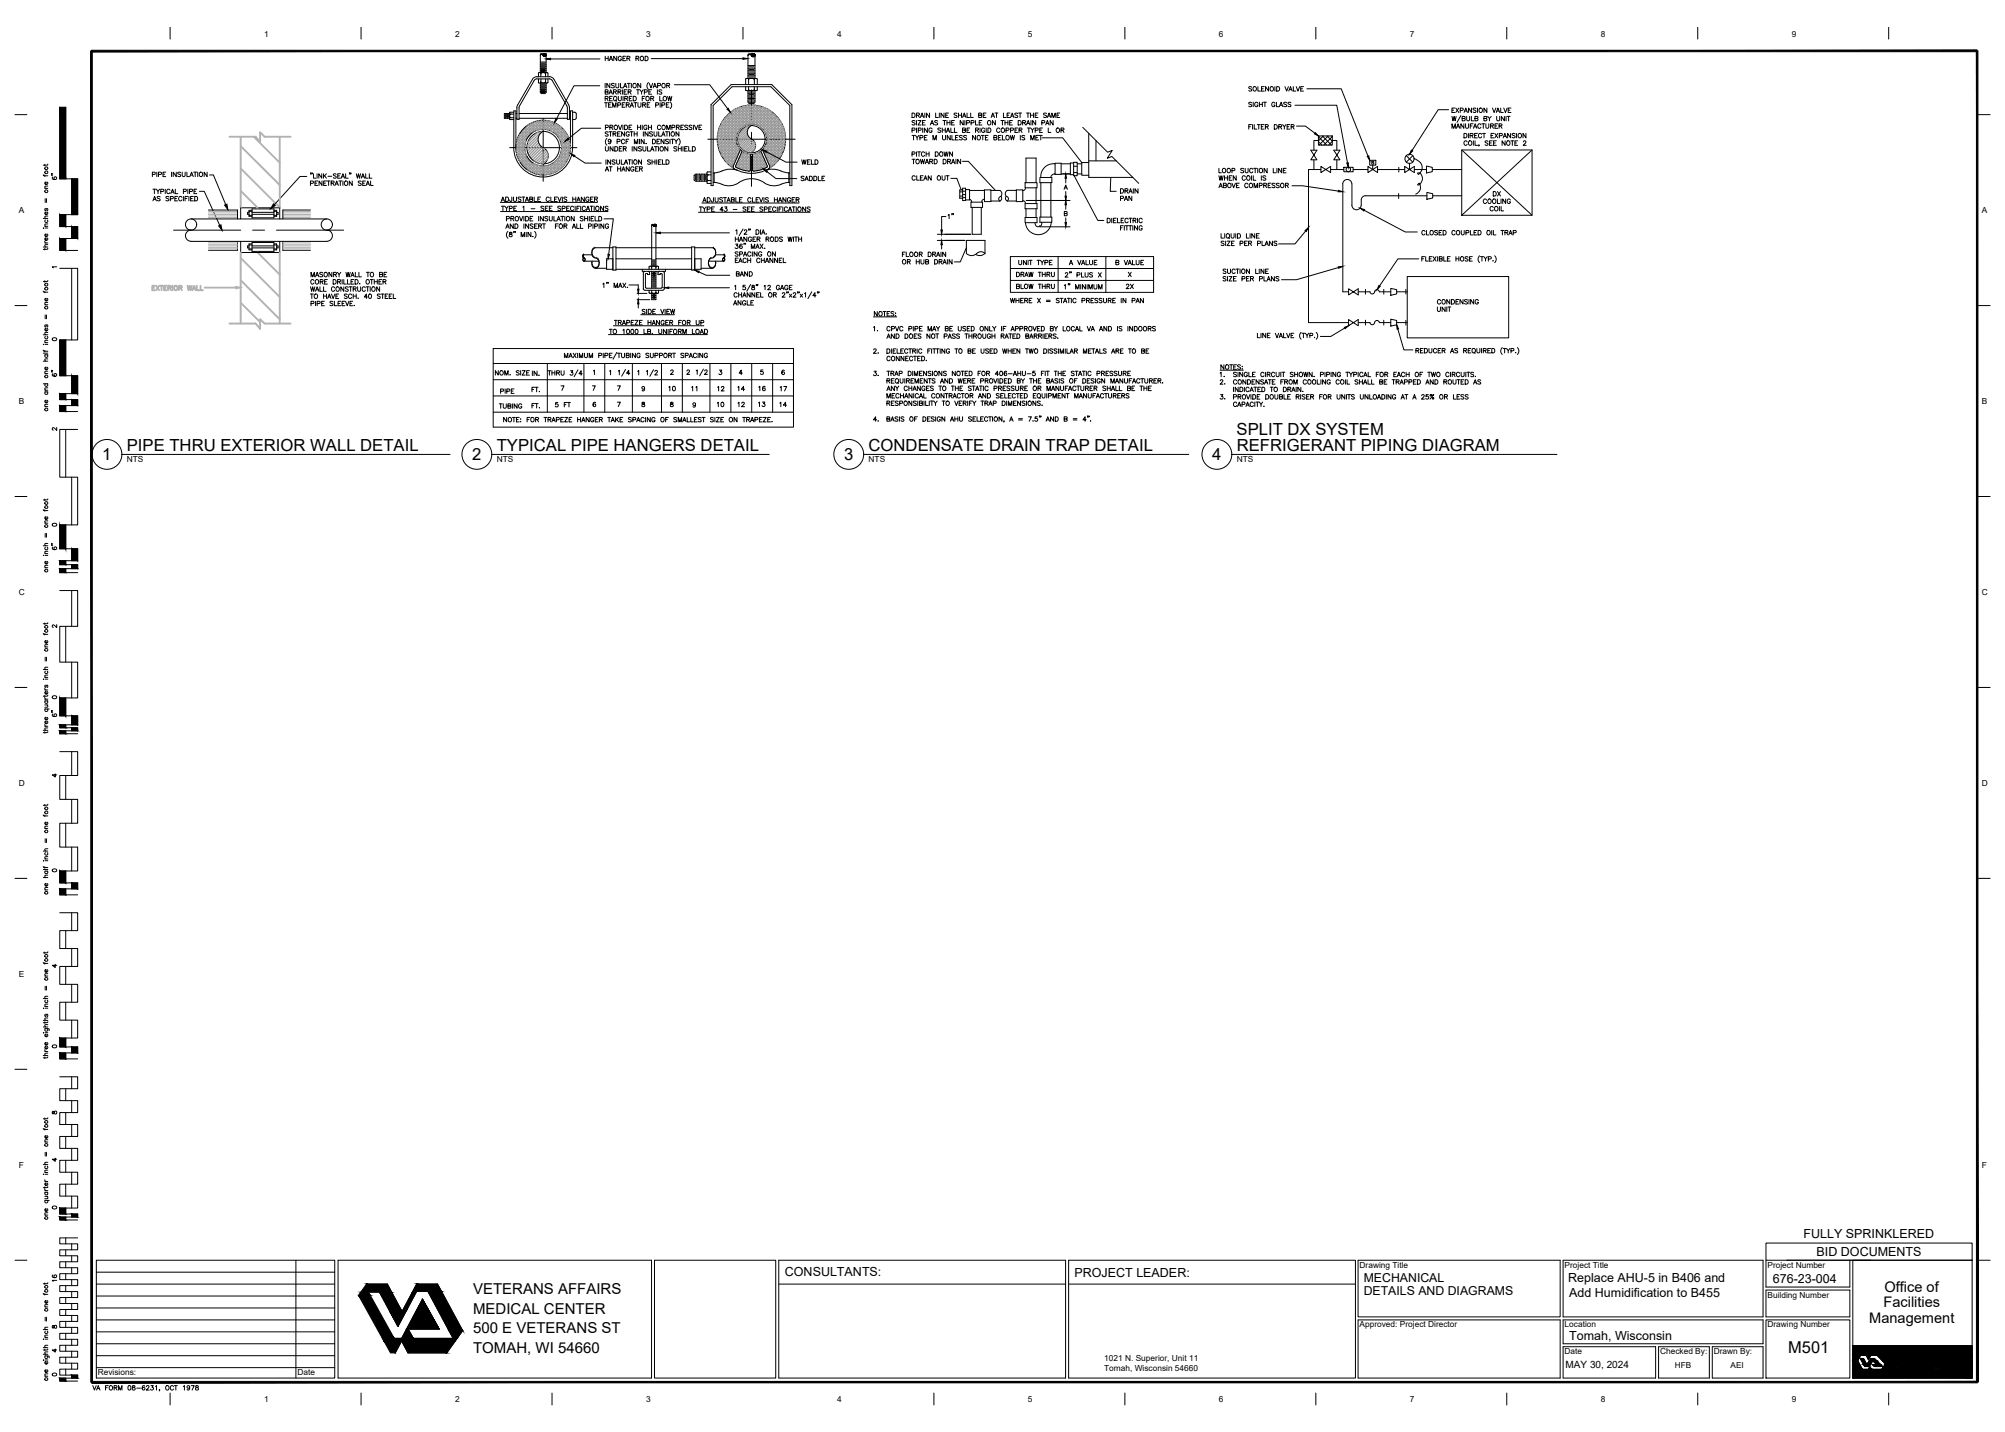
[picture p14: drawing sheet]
<svg xmlns="http://www.w3.org/2000/svg" width="1067mm" height="762mm" viewBox="0 0 1067 762" stroke-linecap="round" stroke-linejoin="round" font-family="sans-serif">
<defs><g id="words">
<g font-size="8.9">
<text x="658" y="232">SPLIT DX SYSTEM</text>
<text x="67" y="240">PIPE THRU EXTERIOR WALL DETAIL</text>
<text x="264" y="240">TYPICAL PIPE HANGERS DETAIL</text>
<text x="462" y="240">CONDENSATE DRAIN TRAP DETAIL</text>
<text x="658" y="240">REFRIGERANT PIPING DIAGRAM</text>
<text x="54" y="245">1</text>
<text x="251" y="245">2</text>
<text x="449" y="245">3</text>
<text x="645" y="245">4</text>
</g>
<text font-size="8.7" x="951" y="720">M501</text>
<g font-size="8">
<text x="252" y="688">VETERANS AFFAIRS</text>
<text x="252" y="699">MEDICAL CENTER</text>
<text x="252" y="709">500 E VETERANS ST</text>
<text x="252" y="720">TOMAH, WI 54660</text>
</g>
<g font-size="7.8">
<text x="1003" y="687">Office of</text>
<text x="1002" y="696">Facilities</text>
<text x="995" y="704">Management</text>
</g>
<g font-size="7.1">
<text x="323" y="201">1 1/4</text>
<text x="338" y="201">1 1/2</text>
<text x="364" y="201">2 1/2</text>
</g>
<g font-size="6.7">
<text x="960" y="659">FULLY SPRINKLERED</text>
<text x="967" y="668">BID DOCUMENTS</text>
<text x="418" y="679">CONSULTANTS:</text>
<text x="572" y="679">PROJECT LEADER:</text>
<text x="834" y="682">Replace AHU-5 in B406 and</text>
<text x="943" y="683">676-23-004</text>
<text x="835" y="690">Add Humidification to B455</text>
<text x="835" y="713">Tomah, Wisconsin</text>
</g>
<g font-size="6.5">
<text x="726" y="682">MECHANICAL</text>
<text x="726" y="689">DETAILS AND DIAGRAMS</text>
</g>
<g font-size="6.2">
<text x="31" y="97" transform="rotate(-90 31 97)">6&quot;</text>
<text x="390" y="133">36&quot; MAX.</text>
<text x="566" y="149">2&quot; PLUS X</text>
<text x="566" y="155">1&quot; MINIMUM</text>
<text x="31" y="201" transform="rotate(-90 31 201)">6&quot;</text>
<text x="31" y="294" transform="rotate(-90 31 294)">6&quot;</text>
<text x="31" y="382" transform="rotate(-90 31 382)">6&quot;</text>
<text x="48" y="742">VA FORM 08-6231, OCT 1978</text>
</g>
<g font-size="5.7">
<text x="321" y="34">HANGER ROD</text>
<text x="321" y="52">BARRIER TYPE IS</text>
<text x="664" y="50">SOLENOID VALVE</text>
<text x="321" y="55">REQUIRED FOR LOW</text>
<text x="321" y="70">PROVIDE HIGH COMPRESSIVE</text>
<text x="664" y="70">FILTER DRYER</text>
<text x="321" y="74">STRENGTH INSULATION</text>
<text x="80" y="95">PIPE INSULATION</text>
<text x="321" y="92">AT HANGER</text>
<text x="164" y="100">PENETRATION SEAL</text>
<text x="425" y="97">SADDLE</text>
<text x="80" y="104">TYPICAL PIPE</text>
<text x="268" y="119">PROVIDE INSULATION SHIELD</text>
<text x="503" y="117">1&quot;</text>
<text x="268" y="123">AND INSERT FOR ALL PIPING</text>
<text x="391" y="130">HANGER RODS WITH</text>
<text x="756" y="126">CLOSED COUPLED OIL TRAP</text>
<text x="27" y="134" transform="rotate(-90 27 134)">three inches = one foot</text>
<text x="390" y="138">SPACING ON</text>
<text x="391" y="141">EACH CHANNEL</text>
<text x="541" y="142">UNIT TYPE</text>
<text x="568" y="142">A VALUE</text>
<text x="593" y="142">B VALUE</text>
<text x="165" y="149">MASONRY WALL TO BE</text>
<text x="391" y="148">BAND</text>
<text x="540" y="149">DRAW THRU</text>
<text x="164" y="152">CORE DRILLED. OTHER</text>
<text x="540" y="155">BLOW THRU</text>
<text x="598" y="155">2X</text>
<text x="164" y="160">TO HAVE SCH. 40 STEEL</text>
<text x="164" y="156">WALL CONSTRUCTION</text>
<text x="165" y="164">PIPE SLEEVE.</text>
<text x="389" y="164">ANGLE</text>
<text x="537" y="162">WHERE X = STATIC PRESSURE IN PAN</text>
<text x="355" y="209">10</text>
<text x="367" y="209">11</text>
<text x="381" y="209">12</text>
<text x="392" y="209">14</text>
<text x="403" y="209">16</text>
<text x="414" y="209">17</text>
<text x="266" y="211">PIPE</text>
<text x="27" y="220" transform="rotate(-90 27 220)">one and one half inches = one foot</text>
<text x="381" y="218">10</text>
<text x="392" y="218">12</text>
<text x="403" y="218">13</text>
<text x="414" y="218">14</text>
<text x="267" y="226">NOTE: FOR TRAPEZE HANGER TAKE SPACING OF SMALLEST SIZE ON TRAPEZE.</text>
<text x="27" y="306" transform="rotate(-90 27 306)">one inch = one foot</text>
<text x="27" y="477" transform="rotate(-90 27 477)">one half inch = one foot</text>
<text x="31" y="683" transform="rotate(-90 31 683)">16</text>
</g>
<g font-size="5.3">
<text x="664" y="58">SIGHT GLASS</text>
<text x="321" y="81">UNDER INSULATION SHIELD</text>
<text x="321" y="89">INSULATION SHIELD</text>
<text x="426" y="89">WELD</text>
<text x="484" y="97">CLEAN OUT</text>
<text x="80" y="108">AS SPECIFIED</text>
<text x="263" y="201">NOM. SIZE</text>
<text x="282" y="210">FT.</text>
<text x="265" y="218">TUBING</text>
<text x="295" y="218">5 FT</text>
<text x="833" y="728">MAY 30, 2024</text>
</g>
<text font-size="5.3" fill="#b3b3b3" x="80" y="156">EXTERIOR WALL</text>
<g font-size="4.9">
<text x="27" y="230">2</text>
<text x="27" y="415">4</text>
<text x="27" y="465">0</text>
<text x="27" y="516">4</text>
<text x="27" y="594">8</text>
<text x="27" y="619">4</text>
<text x="27" y="721">4</text>
</g>
<g font-size="4.4">
<text x="141" y="19">1</text>
<text x="242" y="19">2</text>
<text x="344" y="19">3</text>
<text x="445" y="19">4</text>
<text x="547" y="19">5</text>
<text x="649" y="19">6</text>
<text x="750" y="19">7</text>
<text x="852" y="19">8</text>
<text x="953" y="19">9</text>
<text x="729" y="89">s</text>
<text x="10" y="113">A</text>
<text x="1055" y="113">A</text>
<text x="27" y="182">0</text>
<text x="10" y="215">B</text>
<text x="1055" y="215">B</text>
<text x="67" y="246">NTS</text>
<text x="264" y="246">NTS</text>
<text x="462" y="246">NTS</text>
<text x="658" y="246">NTS</text>
<text x="27" y="281">0</text>
<text x="10" y="317">C</text>
<text x="1055" y="317">C</text>
<text x="27" y="335">2</text>
<text x="27" y="373">0</text>
<text x="10" y="418">D</text>
<text x="1055" y="418">D</text>
<text x="10" y="520">E</text>
<text x="27" y="559">0</text>
<text x="10" y="621">F</text>
<text x="1055" y="621">F</text>
<text x="27" y="645">0</text>
<text x="723" y="675">Drawing Title</text>
<text x="832" y="675">Project Title</text>
<text x="940" y="675">Project Number</text>
<text x="940" y="690">Building Number</text>
<text x="723" y="706">Approved: Project Director</text>
<text x="832" y="706">Location</text>
<text x="940" y="706">Drawing Number</text>
<text x="27" y="708">8</text>
<text x="588" y="724">1021 N. Superior, Unit 11</text>
<text x="832" y="721">Date</text>
<text x="883" y="721">Checked By:</text>
<text x="912" y="721">Drawn By:</text>
<text x="52" y="732">Revisions:</text>
<text x="158" y="732">Date</text>
<text x="587" y="729">Tomah, Wisconsin 54660</text>
<text x="891" y="728">HFB</text>
<text x="921" y="728">AEI</text>
<text x="27" y="733">0</text>
<text x="141" y="746">1</text>
<text x="242" y="746">2</text>
<text x="344" y="746">3</text>
<text x="445" y="746">4</text>
<text x="547" y="746">5</text>
<text x="649" y="746">6</text>
<text x="750" y="746">7</text>
<text x="852" y="746">8</text>
<text x="953" y="746">9</text>
</g>
<text font-size="3.5" x="27" y="144">1</text>
</g></defs>
<!-- layer: G-ANNO-TTLB -->
<g fill="none" stroke="#000" stroke-width=".53">
<path d="M65 242h174M262 242h147M460 242h173M655 242h173"/>
<circle cx="57" cy="242" r="8"/>
<circle cx="254" cy="242" r="8"/>
<circle cx="452" cy="242" r="8"/>
<circle cx="647" cy="242" r="8"/>
</g>
<!-- layer: M-HVAC-EQPM -->
<g fill="none" stroke="#000" stroke-width=".53">
<path d="M697 80h4l-4 5h4zM702 72h7v5h-7zM702 75h-3v5M702 75l1 2M702 73l4 4M702 72h.1M704 72l4 5M704 72l-2 3M706 72l3 3M707 72l-5 5M709 72v1l-5 4M709 75h2v5"/>
<path d="M709 75l-2 2M710 80l3 5h-3l3-5zM778 80h37v35h-37zM778 80l37 35M815 80l-37 35M699 85v5M703 89l5 3v-3l-5 3zM703 90h-7v82h22M708 90h7M711 85v5M715 89h5v2h-5zM719 98a2.4 2.4 0 0 0-2-2 2.4 2.4 0 0 0-3 2v57h4"/>
<path d="M719 98v11M720 90h8M728 89l5 3v-3l-5 3zM730 88v2M733 90h14M744 89v3M747 89l6 3v-3l-6 3zM748 83l4 3M750 87v3M752 83l-4 3M752 84a4 4 0 0 1 4 4 4 4 0 0 1-1 5l-1-1M753 90h6"/>
<path d="M756 92a4 4 0 0 1-2 6h1a4 4 0 0 1-2 5M756 92h-2M759 88l3 1v2l-3 1zM762 90h16M744 103v3M759 104h-33l-2 2v3a2.5 2.5 0 0 1-2 3 2.5 2.5 0 0 1-3-3M759 102l3 1v2l-3 1zM762 104h16M718 154l5 3v-3l-5 3zM723 155h6M727 154v3M729 155a1.4 1.4 0 0 0 2 1 1.4 1.4 0 0 0 1-1 1.2 1.2 0 0 1 1-1 1.2 1.2 0 0 1 1 1"/>
<path d="M734 155h6M736 154v3M740 153l3 1v2l-3 1zM743 155h6M748 154v2M749 147h54v33h-54zM718 170l5 3v-3l-5 3zM723 172h6M727 170v3M729 172a1.4 1.4 0 0 0 2 1 1.4 1.4 0 0 0 1-2 1.2 1.2 0 0 1 1 0 1.2 1.2 0 0 1 1 1M734 172h6M736 170v3"/>
<path d="M740 170l3 1v2l-3 1zM743 172h6M748 170v3"/>
<circle cx="717" cy="90" r="1.2"/>
<circle cx="750" cy="85" r="2.4"/>
</g>
<!-- layer: M-DETL-GRPH -->
<g fill="none" stroke="#000" stroke-width=".53">
<path d="M773 59h.1M774 57h-1v3h1M775 57l1 3M776 57l-1 3M777 59h1v-1l-1-1v3M779 60l1-3 1 3M779 59h1M783 57v3l-2-3v3M785 58h-1l1 1v1h-1M786 57v3M791 57v3l-1-3v3M794 57l1 3 1-3"/>
<path d="M796 60l1-3 1 3M796 59h2M798 57v3h2M800 57l1 3 1-3M802 59h1M804 57h-2v3h2M773 62v2l1-2v2l1-2M773 68v-2v2l1-2v2M775 68l1-2 1 2M775 67h1M777 61l-2 4M778 63h1l1-1h-2v2h1h1l-1-1"/>
<path d="M779 66v2l-2-2v2M779 71h1a1.3 1.3 0 0 1 1 1 1.3 1.3 0 0 1-1 1h-1zM780 66v2h1v-2M780 62v2h1h1v-2M781 76a.9 .9 0 0 0-1-1 .9 .9 0 0 0-1 1 1 1 0 0 0 0 1 1 1 0 0 0 1 0h1M781 71v2M782 72h2v-1h-2v2M782 67h1M783 62v2h1M783 72l1 1M784 66h-2v2M784 75v2"/>
<path d="M784 68l1-2 1 2M784 67h1M785 72h.1M785 63h1v-1h-1v2h1v-1M785 75v2h1M786 71h-1v2h1M787 77v1M788 66a.9 .9 0 0 0-1 0 .9 .9 0 0 0-1 1 1 1 0 0 0 1 1 1 1 0 0 0 1 0M788 72a.9 .9 0 0 0-1-1 .9 .9 0 0 0 0 1 1 1 0 0 0 0 1 1 1 0 0 0 1 0M788 66h2M789 71h1M789 66v2"/>
<path d="M790 63h1v-1h-1v2h1v-1M790 71v2M791 66v2h1v-2M792 62v1v1M792 75h-2l2 2h-1h-1M793 76h.1M793 67h1l1-1h-2v2M793 72h1M793 62l-1 1M794 67l1 1M794 75h-1v2h1M795 76h1"/>
<path d="M795 71h-2v2h2M795 71l2 2M795 67h1M796 75h-1v2h1M796 62v2h1h1v-2M797 66h-2v2h2M797 71l-2 2M798 67h1v-1h-1v2M798 72h1v-1h-1v2M798 67l1 1M800 73l1-2 1 2M800 73h1"/>
<path d="M800 62v2l-1-2v2M801 75v2l-2-2v2M801 62v2M802 62h1M803 62v2M804 71v2l-2-2v2M804 75h1M805 75v2M806 76h1M806 71h-1l1 2h-1M807 71v2M808 75h-2v2h2"/>
<path d="M811 76v-1h1l-2 2h2M812 71v2l-2-2v2M649 90v2h1M649 94v2l1-2v2l1-2M649 100v-3l1 3M649 99h1M651 99h1l1-1-2-1v3h1v-1M652 94v2M652 95h1M653 94v2M654 95h1M655 91h2v-1h-2v2"/>
<path d="M655 94h-1v2h1M655 97l1 3 1-3M658 94v2l-2-2v2M658 99h1M659 97h-1v3h1M662 90h-2l2 1-1 1h-1M663 90v2h1v-2M663 94a.9 .9 0 0 0-1 0 .9 .9 0 0 0-1 0 1 1 0 0 0 0 2 1 1 0 0 0 2 0v-1M664 98a1 1 0 0 0-1 0 1 1 0 0 0-1 1 .9 .9 0 0 0 1 1 .9 .9 0 0 0 1-1M666 94v2M667 90a.9 .9 0 0 0-1 0 .9 .9 0 0 0-1 0v1a.9 .9 0 0 0 1 1 .9 .9 0 0 0 1-1M667 94v2h1"/>
<path d="M667 90h2M667 100v-3l1 3 1-3v3M668 90v2M669 90v2M670 99h1v-1l-1-1v3M671 94v2M672 99h2v-1l-2-1v3M673 99l1 1M674 94h-2l2 1-1 1h-1M674 90v2l-1-2v2M675 99h1M676 97h-1v3h1"/>
<path d="M677 90v2h2M678 98h-1l1 1v1h-1M679 90v2M681 98h-2l2 1-1 1h-1M682 90v2l-2-2v2M683 91h1M684 99h1v-1l-1-1v3M684 90h-1v2h1M685 99l1 1M791 106a.9 .9 0 0 0-1 0 .9 .9 0 0 0-1 1 1 1 0 0 0 1 1 1 1 0 0 0 1 0M795 102a1.3 1.3 0 0 1 1 1 1.3 1.3 0 0 1-1 1zM795 110a.9 .9 0 0 0-1 0 .9 .9 0 0 0-1 1 .9 .9 0 0 0 1 1 .9 .9 0 0 0 1 0"/>
<path d="M797 106v2h1M797 102l1 2M798 110v2M798 102l-1 2M799 106v2M799 110v2h1M801 106v2l-1-2v2M804 106a.9 .9 0 0 0-1 0 .9 .9 0 0 0-1 1 1 1 0 0 0 0 1 1 1 0 0 0 2 0v-1h-1M650 124v3h1M651 129h-1l1 1v1l-1-1M652 124v3M652 128v3"/>
<path d="M653 128h1l-1 3h1M653 126l1 1M655 124v2l1 1 1-1v-2M655 129h1M657 128h-2v3h2M658 124v3M658 124a1.3 1.3 0 0 1 2 1 1.3 1.3 0 0 1 0 2h-2zM660 130l1-1v-1h-1v3M662 129h1M663 124v3h2M664 128h-2v3h2M664 129h2l-2-1v3"/>
<path d="M665 124v3M665 129l1 2M668 124v3l-2-3v3M669 125h.1M669 130l1-1h1l-2-1v3M670 124h-1v3h1M671 128v3h2M673 131l1-3 1 3M673 130h2M677 128v3l-2-3v3M679 129l-1-1v1l1 1h-1M756 138h1"/>
<path d="M758 137h-2v2M759 137v2h1M760 138h1M762 137h-2v2h2M763 137l1 2M764 137l-1 2M765 137v2M766 138h1v-1h-1v2h1v-1M768 137v2h2M770 138h1M772 137h-2v2h2M775 138h1"/>
<path d="M775 137v2M776 137v2M781 137h-1l1 1v1h-1M782 138h1M783 137h-1v2h1M787 136a2.4 2.4 0 0 0 0 4M788 137h1M789 137v2M790 137v1v1M791 137l-1 1M792 138h1v-1h-1v2M794 139h.1"/>
<path d="M795 136a2.4 2.4 0 0 1 0 4M652 144l-1-1v1l1 1h-1M652 147h-1v1l1 1h-1M653 143v2l1 1 1-1v-2M653 147v3M654 147h1l-1 3h1M656 148h1M657 144a.9 .9 0 0 0-1-1 .9 .9 0 0 0-1 1v1a.9 .9 0 0 0 1 1 .9 .9 0 0 0 1-1M658 143h1M658 147h-2v3h2M658 143v3M660 143v3"/>
<path d="M661 148h1l-1-1v3M663 148h1M665 147h-2v3h2M665 143v3l-2-3v3M665 148h2l-2-1v3M666 148l1 2M668 143v3h1M670 143v3M670 148h2v-1h-2v3M673 143v3l-2-3v3M673 147v3h1M673 144h1"/>
<path d="M674 150l1-3 1 3M674 149h2M675 143h-2v3h2M678 147v3l-2-3v3M680 147h-1v1l1 1h-1M767 160a1.1 1.1 0 0 0-2-1 1 1 0 0 0 0 2 .9 .9 0 0 0 1 1 .9 .9 0 0 0 1-1M771 159v3l-1-3v3M772 159h1a1.3 1.3 0 0 1 1 2 1.3 1.3 0 0 1-1 1h-1zM776 159h-1v3h1M778 159v3l-1-3v3M781 160h-2l2 1h-2M782 159v3"/>
<path d="M784 159v3l-2-3v3M787 160a1.1 1.1 0 0 0-2-1 1 1 0 0 0 0 2 .9 .9 0 0 0 1 1 .9 .9 0 0 0 1-1h-1M669 177v3h1M671 177v3M673 177v3l-1-3v3M674 178h1M676 177h-2v3h2M679 177v3l1-3M681 180v-3l1 3M681 179h1M683 177v3h1M685 177v3l1-3"/>
<path d="M687 178h1M688 177h-1v3h1M692 177a2.4 2.4 0 0 0 0 4M693 177h1M694 177v3M695 177v1v2M696 177l-1 1M697 179l1-1-1-1v3M699 179h.1M700 177a2.4 2.4 0 0 1 0 4M765 163v2v1l1-1v-2M769 163v3l-2-3v3"/>
<path d="M770 163v3M770 163h2M771 163v3M775 161h1M649 199l1-1v2M649 197h13M651 194v3l-1-3v3M654 194h2M655 194v3M656 195h1M658 194h-2v3h2M658 198h-2l2 1v1h-2"/>
<path d="M659 198v2M660 194h-2l2 2-1 1-1-1M661 195h.1M661 196h.1M661 198v2l-1-2v2M664 199a1.1 1.1 0 0 0-2-1 1 1 0 0 0 0 2 .9 .9 0 0 0 1 0 .9 .9 0 0 0 1 0h-1M664 198v2h2M666 199h1M668 198h-2v2h2M673 199a.9 .9 0 0 0-1-1 .9 .9 0 0 0-1 1 1 1 0 0 0 0 1 1 1 0 0 0 1 0h1M673 198v2M674 199h2l-2-1v2"/>
<path d="M675 199l1 1M678 199a.9 .9 0 0 0-1-1 .9 .9 0 0 0-1 1 1 1 0 0 0 1 1 1 1 0 0 0 1 0M679 198v2h1l1-2M681 198v2M682 198h2M683 198v2M688 198h-2l2 2h-2M689 199h1M689 198v2M690 198v2M694 198v2l1-2v2l1-2M698 198v2l-1-2v2"/>
<path d="M703 199h1l-1-1v2M705 198v2M706 199h1v-1h-1v2M708 198v2M711 198v2l-2-2v2M713 199a.9 .9 0 0 0-1-1 .9 .9 0 0 0 0 1v1a.8 .8 0 0 0 1 0M716 198h2M717 198v2M718 198l1 1v1M720 198l-1 1M720 199h2l-2-1v2M723 198v2"/>
<path d="M725 199a.9 .9 0 0 0-1-1 .9 .9 0 0 0-1 1 1 1 0 0 0 1 1 1 1 0 0 0 1 0M726 200h1M728 198v2h1M732 199h1M734 198h-2v2M737 199h1l-1-1v2M738 199v1M742 199h.1M743 198h-1v2h1M744 200h1M747 199a.9 .9 0 0 0-1-1 .9 .9 0 0 0 0 1 1 1 0 0 0 0 1 1 1 0 0 0 1 0M748 199h2"/>
<path d="M748 198v2M750 198v2M753 187l2-1-2-1v3M754 187l1 1M756 199h.1M756 187h1M757 198h-1v2M757 185h-1v3h1M758 185h1a1.3 1.3 0 0 1 1 2 1.3 1.3 0 0 1-1 1h-1zM760 198h1M760 185v2l1 1 1-1v-2M760 198v2"/>
<path d="M762 198v2l1-2v2l1-2M764 186a.9 .9 0 0 0-1-1 .9 .9 0 0 0 0 1v1a.9 .9 0 0 0 0 1 .9 .9 0 0 0 1-1M765 187h1M767 185h-2v3h2M767 187l2-1-2-1v3M768 187l1 1M771 199a.9 .9 0 0 0-1-1 .9 .9 0 0 0-1 1 1 1 0 0 0 1 1 1 1 0 0 0 1 0M772 188l1-3 1 3M772 198v2M772 187h1M773 199h1l-1-1v2M773 199l1 1"/>
<path d="M776 186h-2l2 1-1 1-1-1M777 199a.9 .9 0 0 0-1-1 .9 .9 0 0 0-1 1 1 1 0 0 0 0 1 1 1 0 0 0 2 0M777 198v2h1h1v-2M779 187l1-1-1-1v3M780 187v1M780 198v2M780 198h2M781 187h1M781 198v2M783 185h-2v3h2M784 198h-1l1 2h-1M784 187l1 1"/>
<path d="M786 185v2v1l1-1v-2M788 185v3M789 187l2-1-2-1v3M790 187l1 1M792 187h.1M793 185h-1v3h1M794 185h1a1.3 1.3 0 0 1 0 2 1.3 1.3 0 0 1 0 1h-1zM799 185a2.4 2.4 0 0 0 0 4M800 185h1M801 185v3M802 185v2v1M803 185l-1 2"/>
<path d="M804 187h1v-1l-1-1v3M806 188h.1M807 185a2.4 2.4 0 0 1 0 4M649 203l1-1 1 1-2 1h2M649 210h2l-1 1a.8 .8 0 0 1 1 1 .8 .8 0 0 1-1 0 .8 .8 0 0 1-1 0M651 200h.1M652 204h.1M652 212h.1M656 211h2v-1h-2v2M656 206v2M658 203a.9 .9 0 0 0-1-1 .9 .9 0 0 0-1 1v1a.9 .9 0 0 0 1 0 .9 .9 0 0 0 1 0M658 215a1 1 0 0 0-1-1 1 1 0 0 0-1 1 .9 .9 0 0 0 1 1 .9 .9 0 0 0 1 0"/>
<path d="M658 216l1-2 1 2M659 211h1v-1h-1v2M659 206v2l-2-2v2M659 216h1M659 211l1 1M660 206h1a1.3 1.3 0 0 1 0 1 1.3 1.3 0 0 1 0 1h-1zM661 215h1v-1h-1v2M662 206v2M663 202v2l-2-2v2M663 216l1-2 1 2M663 210l1 2 1-2M663 216h1"/>
<path d="M664 202h1a1.3 1.3 0 0 1 0 1 1.3 1.3 0 0 1 0 1h-1zM665 207a.9 .9 0 0 0-1-1 .9 .9 0 0 0-1 1 1 1 0 0 0 0 1 1 1 0 0 0 1 0h1M665 208l1-2 1 2M665 208h2M666 210v2M666 203h1M667 210a1.3 1.3 0 0 1 1 1 1.3 1.3 0 0 1 0 1h-1zM667 215a1 1 0 0 0-1-1 1 1 0 0 0-1 1 .9 .9 0 0 0 1 1 .9 .9 0 0 0 1 0M667 206h2M668 202h-2v2h2M668 214v2M668 206v2"/>
<path d="M668 214h2M669 211h1M669 214v2M669 207h1M670 202v2l-2-2v2M670 214l1 1v1M670 210h-1v2h1M671 206h-2v2h2M671 206h1a1.3 1.3 0 0 1 1 1 1.3 1.3 0 0 1-1 1h-1zM672 214l-1 1M672 202h-1l1 2h-1M673 216h.1"/>
<path d="M673 204l1-2 1 2M673 204h1M673 210h1a1.3 1.3 0 0 1 1 1 1.3 1.3 0 0 1-1 1h-1zM675 202h1M676 202v2M676 206h1M677 206v2M677 203h1M678 210v2h1h1v-2M678 202h-1v2h1M681 211h1v-1h-1v2h1v-1M681 203h1"/>
<path d="M683 206h1a1.3 1.3 0 0 1 0 1 1.3 1.3 0 0 1 0 1h-1zM683 202h-2v2M683 210v2h2M684 203h1v-1h-1v2M684 203l1 1M685 211h1M685 207h2v-1h-2v2M686 207l1 1M687 210h-2v2h2M687 208l1-2 1 2M688 208h1M688 204v-2l1 2 1-2v2"/>
<path d="M690 211h1v-1h-1v2M690 206v2M690 211l1 1M692 210v2M692 206v2l-1-2v2M693 208h.1M694 210h-1l1 2h-1M695 203a.9 .9 0 0 0-1-1 .9 .9 0 0 0-1 1v1a.9 .9 0 0 0 1 0 .9 .9 0 0 0 1 0M695 211h1M697 210h-2v2h2M697 211h2v-1h-2v2M698 211l1 1"/>
<path d="M699 200h.1M701 202v2h1M702 211h1M703 202v2M704 210h-2v2M705 202v2l-1-2v2M707 211h1v-1h-1v2M707 211l1 1M708 203a.9 .9 0 0 0-1-1 .9 .9 0 0 0-1 1v1a.9 .9 0 0 0 1 0 .9 .9 0 0 0 1 0h-1M711 210v2h1h1v-2M713 203a.9 .9 0 0 0-1-1 .9 .9 0 0 0-1 1v1a.9 .9 0 0 0 1 0 .9 .9 0 0 0 1 0M716 210v2l-2-2v2"/>
<path d="M716 202v2M716 210v2M717 202v2h1M717 210h2M718 210v2M721 210h-2l2 2h-1h-1M723 202h-2l2 2h-1h-1M723 203h2M723 202v2M724 210v2h1v-2M725 202v2M725 204l1-2 1 2"/>
<path d="M726 200v-2l1 2M726 204h1M728 202v2h1M728 210v2l-2-2v2M729 210v2h1M730 202v2h1M733 212l1-2 1 2M733 212h1M734 203h1l1-1h-2v2h2l-1-1M735 210a1.3 1.3 0 0 1 2 1 1.3 1.3 0 0 1-1 1h-1zM736 203h1M738 210v2"/>
<path d="M738 202h-2v2h2M740 210v2l-1-2v2M741 202h1M741 202v2M743 211a.9 .9 0 0 0-1-1 .9 .9 0 0 0-1 1 1 1 0 0 0 0 1 1 1 0 0 0 1 0l1-1h-1M743 203h1v-1h-1v2M743 200l1-2 1 2M744 203v1M745 204l1-2 1 2M745 204h1M745 212l1-2 1 2M746 212h1"/>
<path d="M747 203h2v-1h-2v2M747 210h2M748 210v2M750 203h1v-1h-1v2M752 212l1-2v2M752 203h1M752 212h1M753 202h-1v2h1M754 202h1a1.3 1.3 0 0 1 1 1 1.3 1.3 0 0 1-1 1h-1zM756 211l1-1h1l-2 2h2M759 204l1-2v2M759 204h1"/>
<path d="M760 210h-1v1a.8 .8 0 0 1 1 0 .8 .8 0 0 1 0 1 .8 .8 0 0 1-1 0M761 210h1l-1 1v-1h2l-2 2M762 212h1h-1zM763 202v2l-2-2v2M763 202h1a1.3 1.3 0 0 1 1 1 1.3 1.3 0 0 1-1 1h-1zM768 203h2v-1h-2v2M769 211h1v-1h-1v2M769 203l1 1M769 211l1 1M773 202v2h1h1v-2M773 210v2h2M775 202h2"/>
<path d="M775 211h1M776 202v2M777 210h-2v2h2M777 203h1M779 202h-2v2h2M779 210h-2l2 2h-1h-1M780 202a1.3 1.3 0 0 1 1 1 1.3 1.3 0 0 1-1 1zM781 210h-1l1 2h-1M784 204l1-2 1 2M784 204h1M785 200h.1M788 202h-2l2 2h-1h-1"/>
<circle cx="788" cy="59" r="1.1"/>
<circle cx="782" cy="76" r="1.1"/>
<circle cx="803" cy="76" r="1.1"/>
<circle cx="809" cy="72" r="1.1"/>
<circle cx="651" cy="91" r="1.1"/>
<circle cx="654" cy="91" r="1.1"/>
<circle cx="654" cy="99" r="1.1"/>
<circle cx="664" cy="95" r="1.1"/>
<circle cx="666" cy="99" r="1.1"/>
<circle cx="671" cy="91" r="1.1"/>
<circle cx="682" cy="99" r="1.1"/>
<circle cx="793" cy="107" r="1.1"/>
<circle cx="795" cy="107" r="1.1"/>
<circle cx="796" cy="111" r="1.1"/>
<circle cx="653" cy="125" r="1.1"/>
<circle cx="778" cy="138" r="1.1"/>
<circle cx="662" cy="144" r="1.1"/>
<circle cx="768" cy="160" r="1.1"/>
<circle cx="653" cy="195" r="1.1"/>
<circle cx="692" cy="199" r="1.1"/>
<circle cx="735" cy="199" r="1.1"/>
<circle cx="754" cy="199" r="1.1"/>
<circle cx="765" cy="199" r="1.1"/>
<circle cx="784" cy="186" r="1.1"/>
<circle cx="660" cy="203" r="1.1"/>
<circle cx="662" cy="211" r="1.1"/>
<circle cx="677" cy="211" r="1.1"/>
<circle cx="679" cy="207" r="1.1"/>
<circle cx="687" cy="203" r="1.1"/>
<circle cx="697" cy="203" r="1.1"/>
<circle cx="699" cy="203" r="1.1"/>
<circle cx="705" cy="211" r="1.1"/>
<circle cx="714" cy="203" r="1.1"/>
<circle cx="731" cy="211" r="1.1"/>
<circle cx="767" cy="211" r="1.1"/>
<circle cx="771" cy="203" r="1.1"/>
</g>
<!-- layer: M-TEXT -->
<g fill="#000" stroke="#000" stroke-width=".53">
<path d="M700 71l2 1-3-1zM717 87v2zM727 83h1l1 2zM751 80h1l-2 2zM120 109h1v3zM145 108l1 1-2 2zM712 101l2 1h-2zM724 111l2 1zM116 120h2v3zM694 123l2-2-1 2zM712 142h2l-2 1zM734 152l-1 2z"/>
<path d="M715 174l3-1-2 2zM743 173l1 2h-1z"/>
</g>
<g fill="none" stroke="#000" stroke-width=".53">
<path d="M322 44v3M322 55v2M324 44v3l-1-3v3M325 55h-1v2h1M326 57v-2l1 2 1-2v2M327 45h-2l2 1v1l-2-1M328 44v2v1l1-1v-2M329 56h1v-1h-1v2M330 44v3h2M332 47l1-3 1 3M333 55h-2v2h2M333 56h2v-1h-2v2"/>
<path d="M334 44h1M334 56l1 1M335 44v3M335 57l1-2 1 2M336 44v3M338 55v2M339 55v1l1 1h1v-2M341 44v3l-2-3v3M342 56h1l1-1h-2v2M343 56l1 1M345 44a2.4 2.4 0 0 0 0 4M345 44l1 3 1-3"/>
<path d="M346 55h-2v2h2M348 47v-3l1 3M349 56h1v-1h-1v2M350 46h1v-1l-1-1v3M351 55v2M352 56h2v-1h-2v2M355 46l1-1-1-1v3M356 46v1M356 55h-1v2h1M357 54a2.4 2.4 0 0 1 0 4M689 56h22l6 31M695 47h19l14 36"/>
<path d="M771 58h-6l-14 22M323 74a2.4 2.4 0 0 0 0 3M325 75a.7 .7 0 0 1-1 1 1 1 0 0 1 0-2 .7 .7 0 0 1 1 0v2h-1M328 75h2l-2-1v2M332 75a.9 .9 0 0 0-1-1 .9 .9 0 0 0 0 1 1 1 0 0 0 0 1 1 1 0 0 0 1 0M335 74h-2v2M338 76v-2v2l1-2v2M340 74v2M343 74v2l-2-2v2M347 74h1a1.3 1.3 0 0 1 1 1 1.3 1.3 0 0 1-1 1h-1zM351 74h-1v2M353 74v2l-1-2v2"/>
<path d="M356 74h-2l2 2h-1h-1M356 74v2M358 74v2M359 74l1 1v1M361 74a2.4 2.4 0 0 1 0 3M690 67h5l5 4M112 93h2l6 16M163 94h-3l-14 15M165 92v1M166 92v1M167 92v3h1M169 92v3"/>
<path d="M171 92v3l-1-3v3M172 92v3M174 92l-2 2M179 93h-2l2 1v1l-2-1M181 92h-1v3M182 95v-3l1 3M184 92v3h1M186 92v1M187 92v1M190 92v3l1-3v3l1-3M192 95l1-3 1 3M195 92v3h1"/>
<path d="M197 92v3h1M687 99h6l19 3M106 102h3l8 18M266 108h52M266 113h57M267 107l1-2v2M267 110h1M267 106h1M268 110v2M269 110l1 1v1M269 105h1a1.3 1.3 0 0 1 1 1 1.3 1.3 0 0 1-1 1h-1zM270 110v1"/>
<path d="M271 111h1v-1h-1v2M272 105v2l-1-1M273 105v2h1h1v-2M273 111h1M275 110h-2v2h2M277 105h-1v1l1 1h-1M278 105h1M278 110h1v2M278 105v2M279 107l1-2 1 2M280 106h1M282 106h1v-1h-1v2h1v-1"/>
<path d="M283 111h2M284 105v2h2M286 106h1M288 105h-2v2h2M289 110h-1v1l1 1h-1M290 111h1M292 110h-2v2h2M292 105a.9 .9 0 0 0-1 0 .9 .9 0 0 0 0 1 1 1 0 0 0 0 1 1 1 0 0 0 1 0M292 111h1M293 105v2h1M294 110h-2v2h2M295 106h1"/>
<path d="M296 105h-1v2h1M297 105l1 2 1-2M298 110h-1l1 2h-1M299 111h2v-1h-2v2M299 105v2M301 111h1M302 105h-2v1l2 1h-2M303 110h-2v2h2M305 106h1M305 105v2M305 110a.9 .9 0 0 0-1 0 .9 .9 0 0 0 0 1 1 1 0 0 0 0 1 1 1 0 0 0 1 0M306 110v2"/>
<path d="M306 105v2M307 107l1-2 1 2M307 111h1M307 106h1M308 110h-1v2M309 110v2M311 105v2l-2-2v2M311 110a.9 .9 0 0 0-1 0 .9 .9 0 0 0 0 1 1 1 0 0 0 0 1 1 1 0 0 0 1 0M312 112l1-2 1 2M312 111h1M313 105a1 1 0 0 0-1 0 1 1 0 0 0 0 1 .9 .9 0 0 0 1 1 .9 .9 0 0 0 0-1M314 110h2"/>
<path d="M314 106h1M315 110v2M316 105h-2v2h2M316 110v2M316 106h2v-1h-2v2M317 106l1 1M321 110v2l-1-2v2M324 110h-2l2 2h-2M372 113h59M372 110h2M373 110v2M373 108h52"/>
<path d="M374 110l1 1v1M374 108l1-3 1 3M374 107h1M376 110l-1 1M376 111h2l-2-1v2M376 105h1a1.3 1.3 0 0 1 1 1 1.3 1.3 0 0 1-1 2h-1zM379 111h1M380 105l-1 2h-1M380 110h-1v2h1M380 105v2l1 1 1-1v-2M384 105h-1l1 2h-1M385 112h-2l1-2v2"/>
<path d="M385 105h2M386 110h1l-1 1a.8 .8 0 0 1 1 1 1 1 0 0 1-2 0M386 105v3M387 108l1-3 1 3M387 107h1M389 106h1l1-1h-2v3l2-1-1-1M390 111h2M391 105v3h2M393 106h1M395 105h-2v3h2M397 110h-1v1l1 1h-2M398 111h1"/>
<path d="M399 110h-1v2h1M400 106a.9 .9 0 0 0-1-1 .9 .9 0 0 0-1 1 1 1 0 0 0 0 1 1 1 0 0 0 1 0h1M400 111h1M400 105v3h2M401 110h-1v2h1M402 106h1M404 105h-2v3h2M404 105l1 3 1-3M406 110h-2v1l2 1h-2M406 105v3M407 111h1v-1h-1v2M409 105h-2l2 2-1 1-1-1"/>
<path d="M409 111h1M411 110h-2v2h2M412 106h2M412 105v3M413 111a.9 .9 0 0 0-1-1 .9 .9 0 0 0-1 1v1a.9 .9 0 0 0 1 0 .9 .9 0 0 0 1 0M414 110v2M414 105v3M414 108l1-3 1 3M414 111h1M415 107h1M416 110h-2v2M417 110v2"/>
<path d="M418 105v3l-1-3v3M419 111a.9 .9 0 0 0-1-1 .9 .9 0 0 0-1 1v1a.9 .9 0 0 0 1 0 .9 .9 0 0 0 1 0M419 112l1-2 1 2M420 112h1M421 106a1.1 1.1 0 0 0-2-1 1 1 0 0 0 0 2 .9 .9 0 0 0 1 1 .9 .9 0 0 0 1-1h-1M421 106h1M422 110h1M422 110v2M423 105h-2v3h2M424 106h1l-1-1v3M424 110v2M424 106l1 2"/>
<path d="M429 110v2l-2-2v2M431 110h-2l2 2h-1h-1M726 112l22 11h6M92 122h36M134 122h7M147 122h36M270 123a2.4 2.4 0 0 0 0 4M271 124a1 1 0 0 1 1 1 1 1 0 0 1 0 1h-1v-1l1-1zM277 126v-2l1 2 1-2v2M280 124v2M282 124v2l-1-2v2M284 126h.1"/>
<path d="M284 123a2.5 2.5 0 0 1 0 4M391 123l1-1v3M395 122l-2 3M396 123v-1l1 1-1 2h1M399 122l-1 1M399 122v1M402 122h1a1.3 1.3 0 0 1 1 1 1.3 1.3 0 0 1-1 2h-1zM405 122v3M405 125l1-3 1 3M695 123l-6 7h-9M755 138h-11l-10 14M321 151v2"/>
<path d="M323 150v1M324 150l-1 1M327 153v-2l1 2 1-2v2M329 153l1-2 1 2M329 152h2M331 151l2 2M333 151l-2 2M334 153h.1M391 152v2M392 156a.9 .9 0 0 0-1 0 .9 .9 0 0 0 0 1 .9 .9 0 0 0 0 1 .9 .9 0 0 0 1 0M393 156v2M393 157h2"/>
<path d="M395 156v2M395 158l1-2 1 2M397 152h-2v1a1 1 0 0 1 2 0 .8 .8 0 0 1-1 1 .8 .8 0 0 1-1 0M399 156v2l-1-2v2M399 151l-2 4M400 152v1h2a.7 .7 0 0 1-1 1 .7 .7 0 0 1-1-1l1-1zM402 156v2l-2-2v2M403 151l-1 1M403 157h.1M403 151v1M404 156h-1v2M405 156v2h1"/>
<path d="M407 152v2M409 152h1l-2 2h2M411 157h2v-1h-2v2M412 157l1 1M415 152a.9 .9 0 0 0-1 0 .9 .9 0 0 0-1 1 .8 .8 0 0 0 1 1 .8 .8 0 0 0 1-1h-1M415 154l1-2 1 2M416 153h1M416 156h1h1l-2 2h2M419 155v1M419 152a1 1 0 0 0-1 0 1 1 0 0 0-1 1 .9 .9 0 0 0 1 1 .9 .9 0 0 0 1-1M420 153h1M420 157l1 1"/>
<path d="M421 157l-1 1M421 152h-1v2h1M422 156h1l-1 2h2M425 155l-1 1M425 155v1M426 157l1 1M427 157l-1 1M428 156h1v2M432 155l-2 4M434 157h-2l2-1v2M435 155v1M436 155v1"/>
<path d="M712 142l-22 7h-8M324 178h52M324 175h2M325 175v3M326 173h48M327 170h1M328 170v3M329 172l1-1h1l-2-1v3M330 172l1 1M331 173l1-3 1 3M331 176l1-1v3M331 172h2"/>
<path d="M333 172h2v-1l-2-1v3M336 172h1M337 170h-1v3h1M338 170h1l-1 3h1M340 172h1M341 167h18M342 170h-2v3h2M343 175v3h1M343 165h-1l1 1v1h-1M344 165v2M345 176h1v-1h-1v3l1-1v-1M345 172h1"/>
<path d="M345 170v3M345 165h1a1.3 1.3 0 0 1 1 1 1.3 1.3 0 0 1-1 1h-1zM346 170v3M347 177h.1M347 173l1-3 1 3M347 172h1M347 166h1M349 165h-2v2h2M350 175v2l1 1 1-1v-2M351 170v3l-2-3v3M352 165v2l1-2M353 171a.9 .9 0 0 0-1-1 .9 .9 0 0 0 0 1 1 1 0 0 0 0 2 1 1 0 0 0 1 0v-1"/>
<path d="M354 165v2M354 172h1M355 175v3l-2-3v3M355 166h1M355 175v3M356 170h-2v3h2M356 165h-1v2h1M356 172l2-1-2-1v3M356 176h1M357 165v2l1-2v2l1-2M357 172l1 1M358 175h-2v3"/>
<path d="M361 176h1v-1h-1v3M361 172h1M362 176l1 2M363 170h-2v3M363 178v-3l1 3 1-3v3M366 172l1-1-1-1v3M366 172l1 1M368 175v3h2M370 170v2l1 1h1v-3M372 178l1-3 1 3M373 177h1M373 172h1v-1l-1-1v3"/>
<path d="M375 175h1a1.3 1.3 0 0 1 1 1 1.3 1.3 0 0 1-1 2h-1zM716 175l-8 4h-5M744 175l3 11h5M286 197v3l-2-3v3M287 200h.1M292 197h1M292 197v3M294 197v3M294 198h1M295 197v3M296 198h2v-1h-2v3M297 198l1 2"/>
<path d="M299 197v2v1l1-1v-2M300 190v-2l1 2 1-2v2M303 190l1-2 1 2M303 190h1M304 197h1l-1 1a.8 .8 0 0 1 1 1 1 1 0 0 1-2 0M305 188l2 2M307 188l-2 2M307 188v2M308 197l-3 3M308 190v-2l1 2 1-2v2M310 199h-2l1-2v3M311 188v2h1l1-2"/>
<path d="M313 190v-2l1 2 1-2v2M316 197v2M319 189h1v-1h-1v2M321 188v2M322 189h1v-1h-1v2M324 189h1M326 188h-2v2h2M328 187l-2 4M329 188h1M329 188v2M331 188v2h1v-2M333 189h2v-1h-2v2h2l-1-1"/>
<path d="M336 188v2M338 188v2l-1-2v2M341 189a.9 .9 0 0 0-1-1 .9 .9 0 0 0-1 1 1 1 0 0 0 0 1 1 1 0 0 0 1 0l1-1h-1M345 188h-1l1 2h-1M346 188v2h1h1v-2M348 189h2v-1h-2v2M351 189h1v-1h-1v2M356 189h1v-1h-1v2M357 189v1M357 197h1l-1 2h1M358 188h1M359 188v2"/>
<path d="M364 188h-2v1l2 1h-2M365 189h1v-1h-1v2M367 190l1-2v2M367 190h1M371 189a.9 .9 0 0 0-1-1 .9 .9 0 0 0-1 1 1 1 0 0 0 0 1 1 1 0 0 0 2 0M371 188v2M374 188v2l-2-2v2M376 189a.9 .9 0 0 0-1-1 .9 .9 0 0 0 0 1 1 1 0 0 0 0 1 1 1 0 0 0 1 0v-1M383 197h1l-1 1a.8 .8 0 0 1 1 1 .8 .8 0 0 1-1 0M395 199h-2l1-2v2M406 197h-1v1a.8 .8 0 0 1 1 0 .8 .8 0 0 1 0 1 .8 .8 0 0 1-1 0M417 197a1.1 1.1 0 0 0-1 1 1.1 1.1 0 0 0 1 1 .7 .7 0 0 0 0-1 .7 .7 0 0 0-1 1"/>
<path d="M283 216h1M284 215h-1v2M285 215h1M286 215v2M287 217h.1M298 205h2l-1 3M315 205h2l-1 3M317 214a1.1 1.1 0 0 0-2 1 1.1 1.1 0 0 0 2 1 .7 .7 0 0 0 0-1 .7 .7 0 0 0-1 1M328 205h2l-1 3M328 214h2l-1 2M342 214v1l1 1a.8 .8 0 0 1-1 0l1-1zM343 206a.7 .7 0 0 1-1 1 .7 .7 0 0 1 0-1 .7 .7 0 0 1 1 0v2h-1"/>
<path d="M357 214v1l1 1a.8 .8 0 0 1-1 0l1-1zM370 215a.7 .7 0 0 1-1 1 1 1 0 0 1 0-2 .7 .7 0 0 1 1 1v1l-1 1v-1"/>
<circle cx="338" cy="45" r="1.1"/>
<circle cx="353" cy="45" r="1.1"/>
<circle cx="318" cy="111" r="1.1"/>
<circle cx="425" cy="111" r="1.1"/>
<circle cx="410" cy="157" r="1.1"/>
<circle cx="327" cy="176" r="1.1"/>
<circle cx="334" cy="176" r="1.1"/>
<circle cx="336" cy="176" r="1.1"/>
<circle cx="339" cy="176" r="1.1"/>
<circle cx="359" cy="176" r="1.1"/>
<circle cx="364" cy="172" r="1.1"/>
<circle cx="371" cy="176" r="1.1"/>
<circle cx="354" cy="189" r="1.1"/>
</g>
<!-- layer: M-DETL-MEDM -->
<g fill="none" stroke="#000" stroke-width=".53">
<path d="M286 39h2v2M287 39v2M287 38h4M287 33h4M287 34h4M287 35h4M287 36h4M288 29l-1 10h4v-10M288 29h.1M288 29h1M288 39h1h1M288 37h2"/>
<path d="M288 35h2M288 34h2M288 36h2M288 38h2M289 29h.1M398 36h4M398 38h4M398 39h4M398 35h4M398 40h3M398 36h3M398 37h3"/>
<path d="M398 38h3M400 30l-1-1h-1v13M402 30v12h-4M271 60h.1M271 60h2M275 56v8h1v-8M286 41l-3 1-7 14M286 42l-2 1-8 13M286 41h7l1 1 9 14v8h-1v-8M286 42h6l2 1 8 13M286 44h1M287 42v2"/>
<path d="M287 44h1M287 44h4v5l-1 1h-2l-1-1zM287 45h4M287 46h4M287 48h4M287 49h4M288 43l1 1 1-1M288 42v2M288 45h2M288 46h2M288 47h2M288 48h2"/>
<path d="M288 49h2M290 42v2M290 41l1-2 1 2M290 44h1M292 42l-1 2M305 60h1M306 60l1 1v2l-2 1M378 56l11-11h22l10 11v43h-1v-43l-10-10h-20l-11 10v43h-1zM397 46v2h1M398 48v6l1 1h2l1-1v-6M398 54h4M398 52h4"/>
<path d="M398 51h4M398 50h4M398 48h4M398 40h4M398 42h-1v3M398 42v3M398 47l1 1h1h1v-1M398 43l1-1h1h1v1M398 46v2M398 54h3M398 53h3M398 52h3"/>
<path d="M398 50h3M398 49h3M398 41h3M400 48v16M401 46v2h2M403 42h-2v3M403 42v3M403 46v2M268 60h3v3h-3zM269 60v3M269 61v1M270 60v3"/>
<path d="M271 61v1M271 79h36M271 60v1M271 61h2M272 61l-1 1 1 1M273 63h-2l2 1M274 79v-20h-1v20a16 16 0 0 0 16 15 16 16 0 0 0 16-15v-20h-1v20M274 63h1M274 60h1M276 63h26M276 60h26M289 70a5 5 0 0 0-3 5 5 5 0 0 0 4 4 5 5 0 0 1-1 8"/>
<path d="M289 63v33M303 63h1M303 60h1M377 74h46M394 80l-4 8 1 2M400 67a4 4 0 0 0-2 4 4 4 0 0 0 3 4 4 4 0 0 1-1 6M400 70v7M406 80l3 8v2M370 93h6v3h-6h-1v-3zM370 93v3M371 93v3M372 93v3"/>
<path d="M373 93v3M374 93v3M375 93v3M377 93h-1v2v1h1M378 96h-2v1v1h2M378 91h-2v1v1h2M379 97h1M379 92h1M380 97l4 1M380 92v5M384 91l-4 1M391 88a9 9 0 0 0 8 3v-1"/>
<path d="M392 91a11 11 0 0 0-8 0M395 80l-4 8M399 82v9M400 83v16M400 82v9M405 80l3 8M407 91a24 24 0 0 1 13 1M408 88a9 9 0 0 1-8 3v-1M420 97h-2a12 12 0 0 1-14-1 13 13 0 0 0-13 2 9 9 0 0 1-7 0M420 97h.1M420 92h.1M420 92v5"/>
<path d="M545 97h7v3h-7zM546 100l-1 1h-1M546 97v-13h5v13M551 100v8M553 94h7v3h-7zM554 97v19M559 97v19M561 87a7 7 0 0 0-7 7M561 93h-1l-1 1M561 87h4v6h-4zM565 93h5M565 87h5"/>
<path d="M571 86h2v8h-2zM571 87h-1v6h1M571 92h2M571 88h2M573 93h3M573 87h3M579 86h-3v7h3v1M347 120v22M347 120h1M347 120h.1M348 120h.1M511 104h1"/>
<path d="M511 102h1M512 100h2v7h-2zM512 101h-1v4h1M512 104h2M512 105h2M512 102h2M514 101h2v5h-2M516 106l1 2M516 101h8M517 108h6v2h-6zM517 110v15h5v-15M524 106h-1l-1 2"/>
<path d="M524 101h3v6h-3zM527 101h5l1 2v1a1.6 1.6 0 0 1-1 3M527 107h5M533 105a1.3 1.3 0 0 0-2 1 1.3 1.3 0 0 0 1 1M535 104a1.4 1.4 0 0 1 2 2 1.3 1.3 0 0 1-1 1M535 104a1.6 1.6 0 0 0 1 3M536 107h5M541 101h-5l-1 2v1M541 101h3v6h-3zM544 107h1l1 1M545 116h7v2h-7zM545 108h7v3h-7z"/>
<path d="M546 111v5M551 111v5M553 116h7v2h-7zM554 118a1.8 1.8 0 0 1-1 3 1.8 1.8 0 0 1-2-3M559 118a7 7 0 0 1-6 7 7 7 0 0 1-7-7M310 137h1M311 136v1M311 139h8M315 136l4 3M315 139a2.9 2.9 0 0 0 2 4M315 136h-5M319 139a2.8 2.8 0 0 1-2 4"/>
<path d="M326 132h-9a2.7 2.7 0 0 0-2 4M326 131h2v13h-2zM326 138h-3v5h3M328 138h19M328 132h40M347 138h2M347 139h2M347 139h1M347 140h1M349 120v22M349 138h19M368 131h2v13h-2z"/>
<path d="M370 132h9a3 3 0 0 1 2 3 3 3 0 0 1-3 3 3 3 0 0 0 1 5M370 138h3v5h-3M377 139h8M381 139a2.9 2.9 0 0 1-2 4M381 136h4a.9 .9 0 0 1 1 0 .9 .9 0 0 1-1 1M514 128h10v7a4 4 0 0 0-6 1h-2l-2-1zM524 135a4 4 0 0 1-5 0M538 137h76v19h-76zM563 137v19M588 137v19M317 143h6M328 143h40"/>
<path d="M342 143v1h12v-1M342 154h1M342 145v9M343 144l-1 1M344 145l-1 1v7h1h8v-7v-1M344 146h.1M345 144l1 1v1h-1l-1-1M345 154v2h1h1v-2M345 143v-1h1h1v1M346 156h4M346 142h4M347 156h2"/>
<path d="M347 144v9M347 156v3h2v-3M347 157h2M347 158h2M347 152h2M347 151h2M347 150h2M347 149h2M347 147h2M347 148h2M347 146h2M347 141h2"/>
<path d="M347 157h1M347 158h1M347 159h1M347 153h1M347 152h1M347 151h1M347 149h1M347 148h1M347 145h1M347 147h1M347 146h1M347 141h1"/>
<path d="M348 142h1M349 142h-2M349 156h-1M349 154v2h1v-2M349 143v-1h1v1M349 144v9M351 144l-1 1v1h1v-1M351 146h1M353 144v1v9h-10M373 143h6M538 143h76M538 149h76"/>
<circle cx="290" cy="29" r=".6"/>
<circle cx="401" cy="30" r=".8"/>
<circle cx="289" cy="79" r="15"/>
<circle cx="289" cy="79" r="9"/>
<circle cx="289" cy="79" r="10"/>
<circle cx="400" cy="74" r="18"/>
<circle cx="400" cy="74" r="8"/>
<circle cx="400" cy="74" r="7"/>
<circle cx="311" cy="138" r=".7"/>
<circle cx="348" cy="120" r=".5"/>
<circle cx="385" cy="138" r=".8"/>
</g>
<g fill="#000">
<circle cx="288" cy="29" r=".2"/>
<circle cx="289" cy="29" r=".2"/>
<circle cx="289" cy="30" r=".2"/>
<circle cx="290" cy="30" r=".2"/>
<circle cx="290" cy="29" r=".2"/>
<circle cx="291" cy="30" r=".2"/>
<circle cx="291" cy="29" r=".2"/>
<circle cx="398" cy="29" r=".2"/>
<circle cx="399" cy="29" r=".2"/>
<circle cx="400" cy="29" r=".2"/>
<circle cx="400" cy="30" r=".2"/>
<circle cx="401" cy="29" r=".2"/>
<circle cx="401" cy="30" r=".2"/>
<circle cx="402" cy="29" r=".2"/>
<circle cx="402" cy="30" r=".2"/>
<circle cx="568" cy="93" r=".2"/>
<circle cx="347" cy="120" r=".2"/>
<circle cx="348" cy="120" r=".2"/>
<circle cx="349" cy="120" r=".2"/>
<circle cx="310" cy="136" r=".2"/>
<circle cx="310" cy="137" r=".2"/>
<circle cx="311" cy="137" r=".2"/>
<circle cx="311" cy="136" r=".2"/>
<circle cx="315" cy="140" r=".2"/>
<circle cx="315" cy="135" r=".2"/>
<circle cx="315" cy="133" r=".2"/>
<circle cx="315" cy="136" r=".2"/>
<circle cx="316" cy="133" r=".2"/>
<circle cx="316" cy="136" r=".2"/>
<circle cx="316" cy="132" r=".2"/>
<circle cx="316" cy="137" r=".2"/>
<circle cx="318" cy="137" r=".2"/>
<circle cx="318" cy="138" r=".2"/>
<circle cx="319" cy="139" r=".2"/>
<circle cx="319" cy="140" r=".2"/>
<circle cx="348" cy="121" r=".2"/>
<circle cx="349" cy="121" r=".2"/>
<circle cx="377" cy="140" r=".2"/>
<circle cx="377" cy="139" r=".2"/>
<circle cx="378" cy="138" r=".2"/>
<circle cx="378" cy="137" r=".2"/>
<circle cx="380" cy="137" r=".2"/>
<circle cx="380" cy="132" r=".2"/>
<circle cx="380" cy="133" r=".2"/>
<circle cx="380" cy="136" r=".2"/>
<circle cx="381" cy="133" r=".2"/>
<circle cx="381" cy="136" r=".2"/>
<circle cx="381" cy="135" r=".2"/>
<circle cx="381" cy="140" r=".2"/>
<circle cx="385" cy="136" r=".2"/>
<circle cx="385" cy="137" r=".2"/>
<circle cx="386" cy="137" r=".2"/>
<circle cx="386" cy="136" r=".2"/>
<circle cx="553" cy="121" r=".2"/>
<circle cx="315" cy="141" r=".2"/>
<circle cx="316" cy="142" r=".2"/>
<circle cx="316" cy="143" r=".2"/>
<circle cx="317" cy="143" r=".2"/>
<circle cx="318" cy="143" r=".2"/>
<circle cx="318" cy="142" r=".2"/>
<circle cx="319" cy="141" r=".2"/>
<circle cx="377" cy="141" r=".2"/>
<circle cx="378" cy="142" r=".2"/>
<circle cx="378" cy="143" r=".2"/>
<circle cx="379" cy="143" r=".2"/>
<circle cx="380" cy="143" r=".2"/>
<circle cx="380" cy="142" r=".2"/>
<circle cx="381" cy="141" r=".2"/>
</g>
<!-- layer: M-DETL-PATT -->
<g fill="none" stroke="#999" stroke-width=".72">
<path d="M389 59l7 8M390 59l7 7M392 58l8 8M393 57l9 9M394 57l-11 11 10 10M394 57l11 10M395 57l22 22M396 56l-14 14M396 56l22 22M399 56l19 19M399 56l-17 17M400 56l18 18"/>
<path d="M401 56l-19 19M403 56l-21 22 9 8-2 3M404 56l14 14-12 11M405 57l-23 22M406 57l-11 11M406 57l11 11M407 57l-9 9M408 58l-8 8M409 58l7 7M409 58l-8 8M410 59l-8 7M411 59l-8 8"/>
<path d="M274 79l15 14M275 77l6 6-4 4M275 76l5 5M275 75l4 4M275 74l4 4M276 73l3 3M276 72l4 3M277 71l3 3M277 70l4 3M278 69l3 3M279 68l3 4M279 79l-4 4"/>
<path d="M279 77l-4 5M280 68l3 3M280 75l-5 5 12 13M280 67l4 3M281 66l4 4M282 66l-5 5M282 66l4 3 5-5 12 13M283 65l4 4M284 65l4 4M284 65l-9 9M285 65l5 4M286 70l-5 6"/>
<path d="M286 75l-5 5M286 64l-11 12M286 73l-6 6M287 64l4 5M287 76l-6 6M287 77l-6 6M288 78l-6 6M288 70l-8 8M289 78l-6 6M289 64l15 14-15 15M290 64l-16 15M290 79l-7 6"/>
<path d="M290 80l-6 6M292 64l-4 5M293 65l10 10M293 65l-4 4M294 70l-6-6-13 14M294 65l-3 4M295 65l7 7M295 66l-3 3M296 66l-3 4M297 67l-3 3M298 67l-3 4M298 76l5 5"/>
<path d="M299 79l4 4M299 78l4 4M299 68l-3 3M300 69l-4 3M300 70l-3 3M301 70l-3 4 5 6-13 13-6-6M302 71l-4 4M302 72l-4 4M303 73l-4 4M303 74l-4 5M303 76l-4 4M303 77l-5 5"/>
<path d="M382 74l10 10M382 73l10 10M382 76l9 9M382 72l16-16 20 20M382 71l11 11M382 70l11 11M382 69l12 11M383 80l8 8M383 67l9 9M384 66l8 8M384 65l7-7 8 8M384 65l8 8"/>
<path d="M385 64l7 7M385 63l8 7M386 62l7 7M387 62l7 7M387 61l8 7M388 60l7 7M392 74l-9 8 7 7M392 75l-8 8M392 72l-9 9M392 76l-7 8M392 77l-7 8M393 78l-7 8"/>
<path d="M393 69l-10 11M394 79l-7 7M398 67l-5 5M398 71l-5 5M398 69l-5 5M398 72l-5 4M398 74l-4 4M398 73l-4 4M399 67l-6 6M399 74l-4 5M400 75l-5 4M401 75l-5 5"/>
<path d="M401 75l-4 5M402 76l-5 5M402 79l-2 2M402 77l-4 4M406 79l7 7M407 78l7 8M407 78l7 7M408 76l7 8M408 72l9 9M408 75l8 8M411 60l-7 7M412 61l-7 7"/>
<path d="M413 61l-7 8M414 62l-8 7 11 11M414 63l-7 7M415 64l-8 7M415 65l-7 8M416 66l-8 8 8 8M416 67l-8 8M417 68l-10 10M417 79l-8 9M417 69l-11 11M418 77l-9 9 2 3M418 71l-11 11"/>
<path d="M418 72l-16-16-20 20M418 76l-10 9M418 73l-11 10M418 74l-10 10M275 82l10 11M276 85l7 7M279 80l-3 4M280 81l-4 4M280 82l-3 4M281 84l-3 4M282 85l-4 4M283 86l-4 3"/>
<path d="M283 87l-3 3M284 87l-3 4M285 88l-3 3M286 88l-3 4M287 88l5 5M288 88l-4 4M288 88l5 5M289 88l-4 4M290 88l4 4M291 88l-5 5M291 80l-6 6M291 88l4 4"/>
<path d="M291 84l-2 3M291 81l-5 6M292 83l-5 4M292 88l4 3M293 88l-6 5M293 87l4 4M294 87l4 3M295 86l4 4M296 85l3 4M297 85l3 3M297 84l4 3M298 83l3 3"/>
<path d="M298 82l4 3M299 81l3 3M301 87l-4 4M303 84l-9 8M303 81l-11 12M390 89h.1M392 87l3 3M392 84l-4 4M392 86l5 5 2-3M393 85l5 6M393 81l-6 6M394 83l5 6"/>
<path d="M394 82l5 5M395 81l4 5M395 81h-1M397 82l-5 5M399 84l-3-3-3 3 6 6M399 83l-7 6-1-1M399 83l-1-1-7 7M399 90l-1 1M399 87l-3 4M399 86l-4 4M399 84l-6 6M400 90l1 1"/>
<path d="M400 86l5 4M400 84l6 6M400 87l4 4M400 83l7 6 1-1M401 82l-1 1M401 82l7 7M403 82l5 5M403 81l-3 3M404 81l2 3-6 6M404 81l1 1M405 81l-5 5M406 82l-6 5"/>
<path d="M406 83l-6 6M406 81l6 6M407 85l-6 6M407 86l-4 5-3-2M408 84l4 4M408 87l-3 3M410 89h.1M413 87h.1M416 82l-6 7"/>
</g>
<!-- layer: M-DETL-TEXT -->
<g fill="none" stroke="#000" stroke-width=".53">
<path d="M293 31h26M346 31h49M319 46h-14l-9 17M359 45h19l9 13M320 68h-11l-7 6M485 60h1a1.3 1.3 0 0 1 1 1 1.3 1.3 0 0 1-1 2h-1zM485 69h2l-2-1v2M485 72h2M486 72v2M487 64h-2l2 2h-2M487 72l1 1v1M488 61h1l-1-1v3"/>
<path d="M488 64v3M488 68v2M488 64h2l-2 3h2M488 61l1 2M489 69h1v-1h-1v2M489 72l-1 1M489 73h2l-2-1v2M490 63l1-3v3M490 62h1M491 65h1M491 68v2M492 73h1"/>
<path d="M492 60v3M492 64h-1v3h1M493 72h-1v2h1M493 68v2l-1-2v2M495 60v3l-2-3v3M495 67l1-3 1 3M495 66h1M496 69a.9 .9 0 0 0-1-1 .9 .9 0 0 0-1 1v1a.8 .8 0 0 0 1 1 .8 .8 0 0 0 1-1h-1M496 74v-2l1 2 1-2v2M498 60v3h1M499 64h-2l2 2h-2M500 60v3"/>
<path d="M501 68h-2l2 2h-1h-1M501 68v2M501 69h2M501 72v2h1h1v-2M502 64h1M502 60v3l-1-3v3M502 64v3M503 68v2M503 61h1M504 70v-2l1 2M504 65h1M504 64v3"/>
<path d="M504 70h1M505 60h-2v3h2M505 64v3M506 72v2l-2-2v2M506 68v2h1M506 65h1M506 72v2h2M508 64h-2v3h2M508 68v2h1M508 73h1M509 60h-1l1 2h-1M510 72h-2v2h2"/>
<path d="M510 61h2M510 60v3M512 60v3M512 72h-2l2 2h-2M512 63l1-3 1 3M512 69h2v-1h-2v2h2l-1-1M512 64v3l-1-3v3M512 62h2M513 64v3M514 65h2v-1h-2v3M514 72h-1l1 2h-1M515 60v3h1"/>
<path d="M515 69h.1M516 68h-1v2h1M516 60v3h2M517 65h1v-1h-1v3M519 64v3h1M519 69h1h1l-2-1v2M519 72v2l-2-2v2M520 69l1 1M521 61h1l-1-1v3l1-1v-1M521 65h1M521 68v2M522 72h2"/>
<path d="M522 64h-1v3h1M523 72v2M523 61h1M524 69a.9 .9 0 0 0-1-1 .9 .9 0 0 0-1 1v1a.8 .8 0 0 0 1 1 .8 .8 0 0 0 1-1h-1M524 73h1M525 60h-2v3h2M525 68v2M526 68a1.3 1.3 0 0 1 1 1 1.3 1.3 0 0 1 0 1h-1zM526 72h-2v2h2M527 63l1-3 1 3M528 62h1M529 73h1l-1-1v2h1v-1"/>
<path d="M529 60h2M530 64v3l-2-3v3M530 60v3M531 73h1M532 69a.9 .9 0 0 0-1-1 .9 .9 0 0 0-1 1v1a.9 .9 0 0 0 1 0 .9 .9 0 0 0 1 0M533 64h1M533 72h-2v2h2M533 72v2h2M533 64v3M534 60v3h1M535 65h1M535 64v3"/>
<path d="M535 69h2l-2-1v2M536 61h1M536 64v3M537 65h1M537 60h-1v3h1M538 72v2l1-2v2l1-2M538 63l1-3v3M538 69h1v-1h-1v2M538 62h1M539 64h-2v3h2M540 69h1M542 60h-2l2 2h-2"/>
<path d="M542 68h-2v2h2M542 64h1a1.3 1.3 0 0 1 0 1 1.3 1.3 0 0 1 0 2h-1zM542 60h2M542 69h2v-1h-2v2M543 60v3M543 72v2M543 69l1 1M544 65h1l1-1h-2v3M545 65l1 2M545 72h-1l1 2h-1M546 67l1-3 1 3M546 60h2"/>
<path d="M547 66h1M547 68h1M547 60v3M547 68v2M548 61h2M548 60v3M548 68l1 1v1M548 74v-2l1 2 1-2v2M549 64v3M550 60v3M550 68l-1 1M551 69h1l-1-1v2"/>
<path d="M551 61h1M551 64v3l-2-3v3M551 73h1M552 60h-1v3h1M553 72h-2v2h2M553 72h2M553 69h1M554 72v2M554 65h2v-1h-2v3M555 73h10l11 13M555 68h-2v2h2M556 67l1-3 1 3"/>
<path d="M557 66h1M557 60h-2l2 2h-2M557 63l1-3 1 3M558 62h1M558 68v2h1M560 63v-3l1 3v-3v3M560 64v3l-1-3v3M562 61h1M564 60h-2v3h2M565 69h1l-1-1v2M565 69l1 1M576 68l13 13 3-1-3 4 3-1 14 15"/>
<path d="M306 83l5 4h9M408 81l10 5h6M408 91l5 4h11M485 82h2v-1h-2v2M485 85h2M486 85v2M488 81v2M488 81h2M489 81v2M490 85v2l1-2v2l1-2M492 81a.9 .9 0 0 0-1 0 .9 .9 0 0 0-1 1 .9 .9 0 0 0 1 1 .9 .9 0 0 0 1 0M492 87l1-2 1 2"/>
<path d="M493 86h1M493 81v2M493 82h1M494 81v2M495 86h1v-1h-1v2M495 86l1 1M497 85a1.3 1.3 0 0 1 2 0 1.3 1.3 0 0 1-1 2h-1zM498 81a1.3 1.3 0 0 1 1 1 1.3 1.3 0 0 1-1 1zM502 85h1a1.3 1.3 0 0 1 0 1 1.3 1.3 0 0 1 0 1h-1zM502 81l1 2v-2l1 2 1-2M504 86h2v-1h-2v2M505 86l1 1"/>
<path d="M506 95h3l2 6M506 87l1-2 1 2M507 86h1M507 81v2l-2-2v2M509 85v2M511 85v2l-1-2v2M512 86h3l15 15M571 93l13 24h3M591 94v8h3M321 116h5l-2 19M546 107h22M589 116h1a1.3 1.3 0 0 1 1 1 1.3 1.3 0 0 1-1 2h-1z"/>
<path d="M592 116v3M592 117h1M594 116h-2v3h2M595 116v3h1M596 100h1a1.3 1.3 0 0 1 1 2 1.3 1.3 0 0 1-1 1h-1zM596 106l2-1-2-1v3M597 117h.1M598 116h-1v3h1M598 107l1-3 1 3M599 102l1-1-1-1v3M599 106h1M599 102l1 1"/>
<path d="M600 117a.9 .9 0 0 0-1-1 .9 .9 0 0 0 0 1 1 1 0 0 0 0 1 1 1 0 0 0 1 0M601 103l1-3v3M601 116h1M601 102h1M601 116v3M602 104v3l-1-3v3M603 117h1l-1-1v3M603 100v3M604 117v2M605 116v3M605 100v3l-1-3v3M608 117a.9 .9 0 0 0-1-1 .9 .9 0 0 0-1 1 1 1 0 0 0 0 1 1 1 0 0 0 2 0"/>
<path d="M351 124h37M480 135h1M482 134h-2v3M482 134v3h2M483 139h1l-1-1v3M484 139v2M488 138v3M488 139h1M489 135h1l1-1h-2v3M489 138v3M490 135l1 2M490 138v2l1 1v-1l1-2"/>
<path d="M493 139h1l-1-1v3l1-1v-1M494 134h1a1.3 1.3 0 0 1 1 1 1.3 1.3 0 0 1-1 2h-1zM496 135h2v-1h-2v3M497 135l1 2M497 138a1.3 1.3 0 0 1 2 1 1.3 1.3 0 0 1 0 1l-2 1zM498 137l1-3 1 3M499 136h1M500 139h1v-1h-1v3M500 139l1 2M501 134v3M502 140h1M503 134v3l-1-3v3"/>
<path d="M504 138v3M507 138v3l-2-3v3M514 132l-3 7h-3M596 121h1M598 120h-2v2M598 120v2M599 120h1M600 120v2M601 120h1M601 120v2M603 120v2M605 120v2l-1-2v2"/>
<path d="M608 121a.9 .9 0 0 0-1-1 .9 .9 0 0 0-1 1v1a.8 .8 0 0 0 1 0 .8 .8 0 0 0 1 0h-1M335 152h5v2M339 159h7M339 156h5M340 159h.1M356 153h32M372 145l4 1h12M502 141l1-3 1 3M600 145l2 2M602 145l-2 2M340 162v2M465 174v2"/>
<path d="M465 169h12M467 166v2l-2-2v2M467 176h.1M470 166h1M471 166v2M472 167h1M472 179h1M473 166h-1v2h1M474 174a.9 .9 0 0 0-1 0 .9 .9 0 0 0-1 1 1 1 0 0 0 0 1 1 1 0 0 0 1 0h1M474 175h2v-1h-2v2M476 166h-2l2 1-1 1h-1M476 178v2l-2-2v2"/>
<path d="M477 167h.1M477 168h.1M476 174l1 2 1-2M477 178h1a1.3 1.3 0 0 1 0 1 1.3 1.3 0 0 1 0 1h-1zM480 174a.9 .9 0 0 0-1 0 .9 .9 0 0 0 0 1 1 1 0 0 0 0 1 1 1 0 0 0 1 0M482 178a1.3 1.3 0 0 1 1 0 1.3 1.3 0 0 1 0 2h-1zM484 175h1v-1h-1v2M486 174v2M486 179h1M487 175h1v-1h-1v2M488 178h-2v2h2M489 175h1"/>
<path d="M490 178h-2l2 1v1h-2M491 174h-2v2h2M494 176v-2l1 2 1-2v2M495 178v2l-2-2v2M496 176l1-2 1 2M496 175h2M498 178h1M498 174l1 1v1M499 178v2M500 174l-1 1M502 179h2v-1h-2v2M503 175h1v-1h-1v2h1v-1"/>
<path d="M505 179h1M505 175h1M507 174h-2v2h2M508 178h-1l1 2h-1M510 174v1l1 1v-2M511 178h-2l1 1v1h-1M513 178h2M514 174h-2l2 1-1 1h-1M514 178v2M515 175h1M516 179h1M516 178v2"/>
<path d="M516 174h-1v2h1M517 174a1.3 1.3 0 0 1 1 0 1.3 1.3 0 0 1 0 2h-1zM517 178v2M518 179h1l1-1h-2v2M519 179l1 1M523 178v1l1 1 1-2M526 174v2l-2-2v2M527 174v2h1M527 178a.9 .9 0 0 0-1 0 .9 .9 0 0 0-1 1 .8 .8 0 0 0 1 1 .8 .8 0 0 0 1-1h-1M528 179h1M528 178v2M528 174l1 1v1"/>
<path d="M529 178v2M530 174l-1 1M533 179h1v-1h-1v2M533 174v2M533 179l1 1M534 175h1M535 179h1M535 174h-1v2M537 178h1M538 178v2M538 176l1-2 1 2M538 175h1"/>
<path d="M539 179h1M540 175h2v-1h-2v2M540 178h-1v2h1M541 178h1a1.3 1.3 0 0 1 1 1 1.3 1.3 0 0 1-1 1h-1zM543 175h1v-1h-1v2M545 175h1l1-1h-2v2M546 179h1v-1h-1v2h1v-1M546 175l1 1M548 179h1M550 174v2l1-2M550 179h2v-1h-2v2M551 179l1 1"/>
<path d="M552 175h1M553 179h1v-1h-1v2M553 174h-1v2h1M553 179l1 1M554 174h1a1.3 1.3 0 0 1 1 1 1.3 1.3 0 0 1-1 1h-1zM555 178v2M556 179h1M557 178h-1v2h1M558 179h1l1-1h-2v2M559 175h1v-1h-1v2h1v-1M559 179l1 1M561 174l1 1v1"/>
<path d="M562 178h-2l2 2h-2M563 180h.1M563 174l-1 1M566 174v2h1M572 174a.9 .9 0 0 0-1 0 .9 .9 0 0 0-1 1 1 1 0 0 0 0 1 1 1 0 0 0 2 0M572 176l1-2 1 2M572 175h2M575 174v2h1M578 174l1 2 1-2M581 176v-2l1 2M581 175h1M585 176l1-2 1 2"/>
<path d="M585 175h1M589 174v2l-2-2v2M590 174a1.3 1.3 0 0 1 1 0 1.3 1.3 0 0 1 0 2h-1zM595 174v2M597 174h-2l2 1-1 1h-1M600 174v2M603 174v2l-2-2v2M604 174a1.3 1.3 0 0 1 1 1 1.3 1.3 0 0 1-1 1zM611 175h1v-1h-1v2M612 175v1M615 174h-2l2 1-1 1h-1M262 185h160v42h-160z"/>
<path d="M262 193h160v26h-160M291 193v26M311 193v26M322 193v26M336 193v26M352 193v26M363 193v26M378 193v26M389 193v26M400 193v26M411 193v26M465 186h1l-1 2h1"/>
<path d="M465 198h1a1 1 0 0 1 0 2 .8 .8 0 0 1-1-1M467 188h.1M467 200h.1M472 180l1-2 1 2M472 186h1a1.3 1.3 0 0 1 0 1 1.3 1.3 0 0 1 0 1h-1zM472 198h1M473 198v2M474 190a.9 .9 0 0 0-1 0 .9 .9 0 0 0-1 1 1 1 0 0 0 0 1 1 1 0 0 0 1 0l1-1M474 199h1l1-1h-2v2M474 186v2M475 199l1 1M475 187h1"/>
<path d="M476 200l1-2 1 2M476 199h2M477 186h-2v2h2M477 186v2h2M478 190v2l-1-2v2M478 199h2v-1h-2v2M479 187h1M481 186h-2v2h2M481 190v2l-2-2v2M482 191h1M483 186a.9 .9 0 0 0-1 0 .9 .9 0 0 0-1 1 .9 .9 0 0 0 1 1 .9 .9 0 0 0 1-1M483 198h1a1.3 1.3 0 0 1 1 1 1.3 1.3 0 0 1-1 1h-1z"/>
<path d="M483 190h-1v2h1M483 186h2M484 186v2M486 187h1v-1h-1v2M486 190a.9 .9 0 0 0-1 0 .9 .9 0 0 0-1 1 1 1 0 0 0 0 1 1 1 0 0 0 1 0l1-1M486 198v2M486 190h2M486 187l1 1M486 200v-2l1 2 1-2v2M487 190v2M488 186v2M488 191h1"/>
<path d="M489 199h1M490 190h-2v2h2M490 190a1.3 1.3 0 0 1 2 0 1.3 1.3 0 0 1-1 2h-1zM490 186a.9 .9 0 0 0-1 0 .9 .9 0 0 0 0 1 .9 .9 0 0 0 0 1 .9 .9 0 0 0 1-1M491 198h-2v2h2M493 192h.1M493 198v2l-2-2v2M494 187h1M495 186h-1v2M495 198h-1l1 1v1h-1M496 186v2M496 198v2"/>
<path d="M496 186h2M497 186v2M498 186h2M499 186v2M500 186v2M501 198v2l-1-2v2M503 186v2l-2-2v2M504 198h-2l1 1v1h-1M504 180l1-2 1 2M505 186a.9 .9 0 0 0-1 0 .9 .9 0 0 0 0 1 .8 .8 0 0 0 0 1 .8 .8 0 0 0 1-1M508 186h2M508 198v2l-1-2v2"/>
<path d="M509 186v2M511 198h2M512 198v2M514 199h.1M515 198h-1v2h1M515 187h1l1-1h-2v2h2l-1-1M516 198a1.3 1.3 0 0 1 1 1 1.3 1.3 0 0 1-1 1zM517 187h1M519 186h-2v2h2M520 199h1M522 198h-2v2M522 186v1l1 1 1-2"/>
<path d="M525 199h1v-1h-1v2M526 199l1 1M526 186h-1v1l1 1h-2M527 187h1M528 186h-1v2h1M529 186h1a1.3 1.3 0 0 1 1 1 1.3 1.3 0 0 1-1 1h-1zM531 199h-1l1-1v2M533 186l1 2 1-2v2l1-2M535 180l1-2 1 2M536 198a1.1 1.1 0 0 0-2 1 1.1 1.1 0 0 0 2 1 1.1 1.1 0 0 0-1-2 .7 .7 0 0 0-1 1M536 187h2M536 186v2"/>
<path d="M537 199h2M538 186v2M539 187h1M539 200l1-2 1 2M539 199h2M540 186h-1v2h1M542 199h1M542 198v2M543 186v2l-2-2v2M543 198v2M544 198v1l1 1 1-1v-1M546 186h1"/>
<path d="M546 186v2M546 199h3M548 186v2l1-2v2l1-2M548 180l1-2 1 2M551 198h-1l-1 1a1 1 0 0 1 2 0 .8 .8 0 0 1 0 1 1.1 1.1 0 0 1-2-1M554 199h1M555 186h1a1.3 1.3 0 0 1 1 1 1.3 1.3 0 0 1-1 1h-1zM556 198h-2v2M556 198v2M557 198h1M557 198v2M558 186v2"/>
<path d="M560 186h-1l1 1v1h-1M561 198h1M562 198v2M562 186h-1v1l1 1h-1M563 199h2M563 198v2M563 186v2M564 188v-2l1 2 1-2v2M565 198v2M566 199h.1M567 186v2M567 198h-1v2h1"/>
<path d="M568 186v2h1M569 188l1-2 1 2M570 187h1M572 198h-2l1 1v1h-1M572 187h1v-1h-1v2M572 198h2M572 187l1 1M573 198v2M574 200l1-2 1 2M574 199h1M576 198h1M576 188v-2l1 2 1-2v2"/>
<path d="M577 198v2M578 198v2M579 187h1M581 198a.9 .9 0 0 0-1 0 .9 .9 0 0 0-1 0v1a.9 .9 0 0 0 1 1 .9 .9 0 0 0 1-1M581 186h-2v2h2M581 186h2M582 186v2M583 188l1-2 1 2M583 187h1M584 199h1v-1h-1v2M585 186v2h2M586 199h1l1-1h-2v2"/>
<path d="M587 199l1 1M588 199h1M589 186h-2l2 2h-2M590 198h-2v2h2M591 188l1-2 1 2M592 187h1M592 198h-1l1 1v1h-1M594 187h1v-1h-1v2M594 198h-1l1 1v1h-1M595 187v1M595 198v2h1l1-1v-1M596 187h1"/>
<path d="M598 186h-2v2h2M598 199h1v-1h-1v2M598 199l1 1M600 199h1M600 186h2M601 186v2M602 198h-2v2h2M607 187h2v-1h-2v2h2l-1-1M610 187h1M611 186h-1v2h1M262 202h160M262 211h160"/>
<path d="M472 203h1v-1h-1v2M472 208l1-3 1 3M472 212v-3l1 3 1-3v3M472 215l1-1-1-1v3M472 207h1M473 203v1M473 215v1M474 203h1M474 215h1M475 211h1M476 202h-2v2h2M476 213h-2v3h2"/>
<path d="M476 205v3l-2-3v3M476 209h-1v3h1M476 205l1 2v1M477 203l1 1M478 214h-2l2 1v1l-2-1M478 205l-1 2M478 210a1 1 0 0 0-1 0 1 1 0 0 0 0 1 .9 .9 0 0 0 0 1 .9 .9 0 0 0 1-1M479 215h1v-1l-1-1v3M479 202v1l1 1v-2M479 211h2M479 209v3M481 209v3"/>
<path d="M481 212l1-3 1 3M481 202v2M482 211h1M482 203h2v-1h-2v2M483 206a.9 .9 0 0 0-1-1 .9 .9 0 0 0-1 1 1 1 0 0 0 0 2 1 1 0 0 0 2 0v-1M483 203l1 1M484 205v3M484 207h1M485 203h1M485 213v3l-1-3v3M485 205v3M485 209v3l-1-3v3"/>
<path d="M486 208l1-3 1 3M486 207h1M486 202h-1v2h1M486 209v3M487 204v-2l1 2 1-2v2M488 214h-2l2 1h-2M488 213v3M489 210a.9 .9 0 0 0-1-1 .9 .9 0 0 0-1 1 1 1 0 0 0 0 2 1.1 1.1 0 0 0 2-1M489 212l1-3 1 3M489 215l2-1-2-1v3h2l-1-1M489 211h2M490 203h.1"/>
<path d="M490 205v3l-2-3v3M491 202h-1v2h1M491 209v3h2M492 213v3M492 206a.9 .9 0 0 0-1-1 .9 .9 0 0 0-1 1 1.1 1.1 0 0 0 1 2 1 1 0 0 0 1 0v-1M493 213v3h1M493 207h1M493 202v2l-1-2v2M494 202h1M494 205h-1v3h1M494 213v3M495 202v2"/>
<path d="M495 213h2M496 213v3M497 206h-2l2 1-1 1h-1M497 213l1 2v1M497 210a1 1 0 0 0-1 0 1 1 0 0 0 0 1 .9 .9 0 0 0 0 1 .9 .9 0 0 0 1-1M498 202h-2l2 2h-2M499 213l-1 2M499 205h2M500 205v3M500 204l1-2 1 2M501 203h1M501 213h2"/>
<path d="M502 213v3M502 209v3l-1-3v3M503 209h1M504 209v3M504 202v2l-1-2v2M505 211l1-1h1l-2-1v3M505 202h1a1.3 1.3 0 0 1 1 1 1.3 1.3 0 0 1-1 1h-1zM506 211l1 1M506 205h2M507 205v3M507 212l1-3 1 3M507 211h2"/>
<path d="M508 213l1 3 1-3M508 207h2M508 205v3M510 202v2l1-2v2l1-2M510 205v3M510 215h1M511 207h1M511 210a.9 .9 0 0 0-1-1 .9 .9 0 0 0-1 1v1a.9 .9 0 0 0 1 1 .9 .9 0 0 0 1-1M511 209h2M512 213h-2v3h2M512 205h-1v3h1M512 209v3"/>
<path d="M512 215l2-1-2-1v3M513 203h1M513 215l1 1M514 202h-1v2h1M515 203h1v-1h-1v2M515 213v3M516 203v1M516 215h1M516 211l1-1h1l-2-1v3M517 206h-2l2 1-1 1h-1M517 211l1 1M517 213h-1v3"/>
<path d="M517 203h1M517 205h2M517 213l1 2v1M518 205v3M519 202h-2v2h2M519 208l1-3 1 3M519 213l-1 2M519 207h2M521 212v-3l1 3M521 211h1M521 205h2M522 203h1v-1h-1v2"/>
<path d="M522 205v3M522 213h1M523 213v3M523 205v3M524 215l1-1h1l-2-1v3M524 203h2v-1h-2v2M525 209v3l-2-3v3M525 215l1 1M525 203l1 1M525 209h1a1.3 1.3 0 0 1 1 2 1.3 1.3 0 0 1-1 1h-1zM526 206a.9 .9 0 0 0-1-1 .9 .9 0 0 0-1 1 1 1 0 0 0 0 2 1 1 0 0 0 2 0v-1M526 216l1-3 1 3"/>
<path d="M526 215h2M528 215h2v-1l-2-1v3M529 202l1 2 1-2M529 207h1l1-1-2-1v3M531 202v2M531 207h2v-1l-2-1v3M532 210h-2l2 1-1 1-1-1M532 202a1.3 1.3 0 0 1 1 0 1.3 1.3 0 0 1 0 2h-1zM532 207l1 1M532 211h1M533 213h1a1.3 1.3 0 0 1 1 2 1.3 1.3 0 0 1-1 1h-1zM534 207h1"/>
<path d="M534 209h-2v3h2M534 203h1M535 209v3h1M535 205h-1v3h1M536 213v3M536 202h-2v2h2M537 202a1.3 1.3 0 0 1 1 1 1.3 1.3 0 0 1-1 1zM537 216v-3v3l1-3v3M537 211h.1M537 206h-1l1 1v1h-1M538 209h-1v3h1M539 215h1"/>
<path d="M540 206h-2l2 2h-2M540 210a.9 .9 0 0 0-1-1 .9 .9 0 0 0 0 1v1a.9 .9 0 0 0 0 1 .9 .9 0 0 0 1-1M540 205v3h1h1v-3M541 213h-2v3h2M541 209h1M541 203h2v-1h-2v2h2l-1-1M542 209v3M543 207h1v-1l-1-1v3M543 211h1M543 213v3l-2-3v3M543 202l1 1v1M544 207v1"/>
<path d="M544 209h-1v3h1M545 209a1.3 1.3 0 0 1 2 1 1.3 1.3 0 0 1-1 2h-1zM545 202l-1 1M545 207h1M545 214h-1l1 1v1l-1-1M546 213v3M547 205h-2v3h2M548 202h1M549 202v2M550 211h1M550 202v2M550 203h1"/>
<path d="M551 213v3l-1-3v3M551 209h-1v3h1M551 202v2M552 207h2v-1l-2-1v3M552 203h1M553 211l1 1M553 207l1 1M554 214h-2l1 1v1l-1-1M554 202h-2v2h2M554 216h.1M554 209v2l1 1 1-1v-2M557 203h1v-1h-1v2h1v-1"/>
<path d="M557 209v3M557 208v-3l1 3 1-3v3M558 211h1v-1l-1-1v3M559 204l1-2 1 2M559 203h1M559 208l1-3 1 3M560 207h1M560 212v-3l1 3 1-3v3M563 202h-2l2 2h-2M563 211h1M563 205v3l-1-3v3M564 202v2"/>
<path d="M564 205v2l1 1h1v-3M564 209h-1v3h1M566 202h-1l1 2h-2M567 209v3l-2-3v3M567 207h1M567 209h2M568 209v3M568 205h-1v3M568 208l1-3 1 3M569 207h1M572 203h1M572 212v-3l1 3 1-3v3"/>
<path d="M572 206a.9 .9 0 0 0-1-1 .9 .9 0 0 0 0 1 1 1 0 0 0 0 2 1 1 0 0 0 1 0v-1M573 205h2M573 202h-1v2M574 205v3M574 212l1-3 1 3M575 211h1M575 205v2l1 1 1-1v-2M576 202a1.3 1.3 0 0 1 2 0 1.3 1.3 0 0 1-1 2h-1zM578 207h1v-1l-1-1v3M578 209v3l-1-3v3M578 207l1 1M578 203h1"/>
<path d="M579 209v2l1 1 1-1v-2M580 202h-2v2h2M580 207h1M581 205h-1v3h1M582 211h.1M582 202h-1l1 2h-1M582 207h1l1-1-2-1v3M583 202v2M583 207l1 1M583 209h-1v3M583 212l1-3 1 3M584 211h1"/>
<path d="M585 202a.9 .9 0 0 0-1 0v1a.8 .8 0 0 0 1 1 .8 .8 0 0 0 0-1M587 210a.9 .9 0 0 0-1-1 .9 .9 0 0 0 0 1v1a.9 .9 0 0 0 0 1 .9 .9 0 0 0 1-1M588 209h1M588 202v2l-2-2v2M588 206h-1l1 1v1h-1M588 209v3M589 207h2M589 205v3M590 209v2l1 1v-1v-2M591 205v3M591 204v-2l1 2 1-2v2M591 208l1-3 1 3"/>
<path d="M592 207h1M592 211l2-1-2-1v3M593 211l1 1M593 204l1-2 1 2M594 205v3h1M594 203h1M595 211h1M596 205v3h1M596 209h-1v3h1M597 211l1-1-1-1v3M597 202v2l-1-2v2M598 211v1"/>
<path d="M598 202v2h1l1-1v-1M600 207h1l1-1-2-1v3h1v-1M601 210h-2l2 1-1 1-1-1M601 203h1M602 202h-1v2M602 207h1M603 204v-2l1 2M603 203h1M604 205h-2v3h2M606 202a.9 .9 0 0 0-1 0v1a.9 .9 0 0 0 0 1 .9 .9 0 0 0 1-1M606 205h2M607 202h2"/>
<path d="M607 205v3M608 202v2M609 207h1M609 205v3M609 202v1l1 1h1v-2M610 205v3M611 207h1M612 203h1v-1h-1v2M612 203l1 1M613 205h-2v3h2M614 203h1M615 202h-1v2h1"/>
<path d="M616 203h1l1-1h-2v2M617 203l1 1M619 204h.1M466 223h-1l1-1v2M467 224h.1M472 223h1v-1h-1v2h1v-1M474 224l1-2 1 2M474 223h1M478 222h-2l2 1v1h-2M479 222v2M481 222h-2l2 1v1h-2M487 223h1"/>
<path d="M488 222h-1v2M491 222a1.3 1.3 0 0 1 2 0 1.3 1.3 0 0 1-1 2h-1zM493 223h1M495 222h-2v2h2M497 222h-2l2 1-1 1h-1M498 222v2M500 222a.9 .9 0 0 0-1 0 .9 .9 0 0 0 0 1 1 1 0 0 0 0 1 1 1 0 0 0 1 0v-1M503 222v2l-2-2v2M506 224l1-2v2M506 223h1M508 223h2M508 222v2"/>
<path d="M510 222v2M511 222v1v1h1v-2M517 222h-2l2 1v1h-2M518 223h1M519 222h-1v2h1M520 222v2h1M522 223h1M523 222h-1v2h1M526 222a.9 .9 0 0 0-1 0 .9 .9 0 0 0-1 1 .9 .9 0 0 0 1 1 .9 .9 0 0 0 1 0M526 222h2M527 222v2M528 222v2"/>
<path d="M533 222v2l-1-2v2M534 224v1M537 224l1-2 1 2M538 223h1M542 223h2M547 222h2l-1 2M550 224h.1M552 222h-1v1a.8 .8 0 0 1 1 0 .8 .8 0 0 1 0 1 .8 .8 0 0 1-1 0M553 221v1M554 221v1M557 224v-2l1 2M557 223h1"/>
<path d="M561 222v2l-2-2v2M561 222h1a1.3 1.3 0 0 1 1 1 1.3 1.3 0 0 1-1 1h-1zM566 223h2v-1h-2v2h2l-1-1M571 223h2M578 223h-2l1-1v2M579 221v1M580 221l-1 1M580 224h.1"/>
<circle cx="521" cy="73" r="1.1"/>
<circle cx="526" cy="65" r="1.1"/>
<circle cx="534" cy="69" r="1.1"/>
<circle cx="536" cy="73" r="1.1"/>
<circle cx="563" cy="69" r="1.1"/>
<circle cx="488" cy="86" r="1.1"/>
<circle cx="501" cy="82" r="1.1"/>
<circle cx="481" cy="139" r="1.1"/>
<circle cx="485" cy="135" r="1.1"/>
<circle cx="487" cy="135" r="1.1"/>
<circle cx="468" cy="167" r="1.1"/>
<circle cx="485" cy="179" r="1.1"/>
<circle cx="496" cy="179" r="1.1"/>
<circle cx="521" cy="179" r="1.1"/>
<circle cx="522" cy="175" r="1.1"/>
<circle cx="548" cy="175" r="1.1"/>
<circle cx="568" cy="175" r="1.1"/>
<circle cx="607" cy="175" r="1.1"/>
<circle cx="609" cy="175" r="1.1"/>
<circle cx="475" cy="191" r="1.1"/>
<circle cx="498" cy="199" r="1.1"/>
<circle cx="510" cy="199" r="1.1"/>
<circle cx="511" cy="187" r="1.1"/>
<circle cx="523" cy="199" r="1.1"/>
<circle cx="533" cy="199" r="1.1"/>
<circle cx="551" cy="187" r="1.1"/>
<circle cx="603" cy="187" r="1.1"/>
<circle cx="477" cy="203" r="1.1"/>
<circle cx="482" cy="214" r="1.1"/>
<circle cx="499" cy="210" r="1.1"/>
<circle cx="502" cy="207" r="1.1"/>
<circle cx="504" cy="214" r="1.1"/>
<circle cx="514" cy="210" r="1.1"/>
<circle cx="527" cy="203" r="1.1"/>
<circle cx="548" cy="214" r="1.1"/>
<circle cx="551" cy="207" r="1.1"/>
<circle cx="553" cy="210" r="1.1"/>
<circle cx="570" cy="203" r="1.1"/>
<circle cx="485" cy="223" r="1.1"/>
<circle cx="530" cy="223" r="1.1"/>
</g>
<g fill="#000" stroke="#000" stroke-width=".53">
<path d="M291 31h2v1zM395 31h3l-3 1zM387 58l2 2zM296 63l-1 2zM302 73l1 1-2 1zM406 80h2v1zM304 82l2 1h-1zM406 90l2 1v1zM323 135h1v3zM349 124h2zM339 154h1v2zM353 153h3v1z"/>
<path d="M370 144h2v1zM340 159v3h-1z"/>
</g>
<!-- layer: M-DETL-THIN -->
<path d="M579 71v22M583 75v11M579 86h15M579 94h24" fill="none" stroke="#000" stroke-width=".53"/>
<!-- layer: M-DETL-DIMS -->
<g fill="none" stroke="#000" stroke-width=".53">
<path d="M565 93h4M567 100h1M567 95v2M503 115h-2v7M547 107h22M566 101l1-3 1 3M566 114l2-1h-2v2h2v-1h-1M567 102v2M567 109v2M567 116v2M499 128h14M499 125h17"/>
<path d="M501 130v3M553 121h16"/>
</g>
<path d="M567 93v2zM567 104v3zM567 118v3zM567 107v2zM501 128v2zM501 122v3z" fill="#000" stroke="#000" stroke-width=".53"/>
<!-- layer: M-EQPM -->
<g fill="none" stroke="#000" stroke-width=".53">
<path d="M102 117h72M111 112h15v5M128 117v-6h21v6M133 113h-1v1h1M133 115h1M133 112h1M134 111h12v5h-12zM134 114h12M134 113h12M134 112h-1v3h1M146 112h1v3h-1M146 115h1"/>
<path d="M146 112h1M147 113h1v1h-1M165 112h-15v5M102 122a3 3 0 0 0-3 3 3 3 0 0 0 3 3h72M126 128v5h-15M128 128v6h21v-6M133 131h-1v1h1M133 132h1M133 130h1M134 132h12M134 131h12M134 129h12v5h-12z"/>
<path d="M134 130h-1v3h1M146 132h1M146 130h1v3h-1M146 130h1M147 131h1v1h-1M150 128v5h15M174 122a3 3 0 0 1 3 3 3 3 0 0 1-3 3"/>
<circle cx="102" cy="119" r="3"/>
<circle cx="174" cy="119" r="3"/>
</g>
<!-- layer: A-EXISTING -->
<g fill="none" stroke="#b3b3b3" stroke-width="1">
<path d="M122 73h14l2 3v-6l3 3h14M128 78l21 20M128 73v38M135 73l14 14M149 73v38M128 90l21 20M128 102l9 9M128 137l21 21M128 134v38M137 134l12 12M149 134v38M109 153h16"/>
<path d="M128 149l21 21M122 172h14l2 3v-5l3 2h14M128 161l10 10"/>
</g>
<path d="M125 152l3 1-3 1z" fill="#b3b3b3" stroke="#b3b3b3" stroke-width=".53"/>
<!-- layer: M-DETL-XTHN -->
<g fill="none" stroke="#b3b3b3" stroke-width=".53">
<path d="M111 113h15M111 114h15M111 115h15M111 116h15M150 113h15M150 114h15M150 115h15M150 116h15M111 132h15M111 131h15M111 130h15M111 129h15"/>
<path d="M150 132h15M150 131h15M150 130h15M150 129h15"/>
</g>
<!-- layer: G-ANNO-TTLB -->
<g fill="#fff" stroke="#fff" stroke-width=".53">
<path d="M948 712v12l28-12zM948 724l28-12v12z"/>
<path d="M919 724v6l11-6zM919 730l11-6v6z"/>
<path d="M890 724v6l11-6zM890 730l11-6v6z"/>
</g>
<!-- layer: X-TB|G-ANNO-TEXT -->
<g fill="#000" stroke="#000" stroke-width=".53">
<path d="M1010 721h29zM1011 727v1zM1011 727h1zM1012 729h1zM1015 724h1zM1015 722h1zM1016 729h1zM1016 724h1zM1017 723h1zM1018 723h1zM1018 724h1zM1020 729h1z"/>
<path d="M1020 728h1zM1023 727h1zM1025 727v1zM1025 722h1zM1025 729h1zM1026 729h1zM1028 724h1zM1030 722h1zM1033 726h1zM1034 726h1zM1035 727v1zM1035 727h1z"/>
<path d="M1035 728h1zM1036 724h1zM1036 727h1zM1036 729h1zM1036 722h1zM1036 728h1zM1040 728h1zM1041 727h1zM1042 729h1z"/>
<path d="M986 716l63 5v-5zM986 716l63 5h-63z"/>
<path d="M986 724l5 5-3-5zM986 724l5 5h-5z"/>
<path d="M986 721l2 3 2-3zM986 721l2 3h-2z"/>
<path d="M990 723l3 3-2-3zM990 723l3 3h-1z"/>
<path d="M990 723l3 3-2-3zM990 723l3 3h-1z"/>
<path d="M992 726h1zM992 726h1z"/>
<path d="M993 721l1 2zM993 721h3l-2 2z"/>
<path d="M995 728l1 1zM995 728l1 1h-2z"/>
<path d="M993 726h2zM993 726h2z"/>
<path d="M992 726l2 1 1-1zM992 726l2 1h-2z"/>
<path d="M992 726l2 1 1-1zM992 726l2 1h-2z"/>
<path d="M995 724v2l1-2zM995 724v2h-2z"/>
<path d="M995 724v2l1-2zM995 724v2h-2z"/>
<path d="M995 723l3 1-1-1zM995 723l3 1h-3z"/>
<path d="M995 723l3 1-1-1zM995 723l3 1h-3z"/>
<path d="M996 724l5 2-3-2zM996 724l5 2h-2z"/>
<path d="M996 724l5 2-3-2zM996 724l5 2h-2z"/>
<path d="M996 726l6 1-1-1zM996 726l6 1h-5z"/>
<path d="M996 726l6 1-1-1zM996 726l6 1h-5z"/>
<path d="M1003 726l6 3-1-3zM1003 726l6 3h-8z"/>
<path d="M986 721h23zM986 721h23z"/>
<path d="M993 721h16zM993 721h16z"/>
<path d="M999 721l10 3v-3zM999 721l10 3h-7z"/>
<path d="M986 729h23zM986 729h23h-23z"/>
<path d="M1009 721h1zM1009 721h1z"/>
<path d="M1009 724h1zM1009 724h1z"/>
<path d="M1009 721l1 1zM1009 721l1 1z"/>
<path d="M1009 722h1zM1009 722h1z"/>
<path d="M1009 722h2zM1009 722h2z"/>
<path d="M1009 723h1zM1009 723l1 1z"/>
<path d="M1009 726l1 2 1-2zM1009 726l1 2z"/>
<path d="M1009 722l2 1v-1zM1009 722l2 1h-2z"/>
<path d="M1009 723h2zM1009 723h1z"/>
<path d="M1009 723h2zM1009 723h2h-2z"/>
<path d="M1011 728v1zM1011 728v1h-1z"/>
<path d="M1010 729h1zM1010 729h1h-1z"/>
<path d="M1010 729h2zM1010 729h2z"/>
<path d="M1010 729h2zM1010 729h2z"/>
<path d="M1011 727h1zM1011 727h1z"/>
<path d="M1011 723h1zM1011 723h1z"/>
<path d="M1011 723h1zM1011 723h1z"/>
<path d="M1011 723h1zM1011 723h1z"/>
<path d="M1011 722h1zM1011 722l1 1z"/>
<path d="M1011 723l1 1zM1011 723l1 1z"/>
<path d="M1010 729h2zM1010 729h2z"/>
<path d="M1011 724h1zM1011 724h1z"/>
<path d="M1011 722h1zM1011 722h1z"/>
<path d="M1011 727h1zM1011 727h1z"/>
<path d="M1012 729h2zM1012 729h2z"/>
<path d="M1011 722h1zM1011 722h1z"/>
<path d="M1011 724h1zM1011 724h1z"/>
<path d="M1011 724h1zM1011 724h1z"/>
<path d="M1012 727h1zM1012 727h1z"/>
<path d="M1011 722h1zM1011 722h1z"/>
<path d="M1011 727h1zM1011 727h1z"/>
<path d="M986 729h26zM986 729h26z"/>
<path d="M1011 724h1zM1011 724h1z"/>
<path d="M986 729h26zM986 729h26z"/>
<path d="M1011 724h1zM1010 724h2z"/>
<path d="M1011 722h1zM1011 722h1z"/>
<path d="M1010 724h2zM1010 724h2z"/>
<path d="M1011 727h1zM1011 727h1z"/>
<path d="M1010 724h3zM1010 724h3z"/>
<path d="M1011 722h1zM1011 722h1z"/>
<path d="M1012 723h1zM1012 723h1z"/>
<path d="M1011 722h2zM1011 722h1z"/>
<path d="M1012 727h1zM1012 727h1z"/>
<path d="M1002 724h11zM1002 724h11z"/>
<path d="M1011 722h2zM1011 722h2z"/>
<path d="M1012 727l1 1zM1012 727l1 1z"/>
<path d="M1012 729h1zM1012 729h1z"/>
<path d="M1012 728h1zM1012 728h1z"/>
<path d="M1012 728h1zM1012 728h1z"/>
<path d="M1012 729h1zM1012 729h1z"/>
<path d="M1011 722h2zM1011 722h2z"/>
<path d="M1013 722v1zM1013 722v1z"/>
<path d="M1012 723h1zM1012 723h1z"/>
<path d="M1012 723h1zM1012 723l1 1z"/>
<path d="M1013 727h1zM1013 727h1z"/>
<path d="M1013 727h1zM1013 727h1z"/>
<path d="M1013 727h1zM1013 727h1z"/>
<path d="M1013 727h1zM1013 727h1z"/>
<path d="M1011 726l3 1zM1011 726l3 1h-3z"/>
<path d="M1012 727h2zM1012 727h2z"/>
<path d="M1013 727l1 1zM1013 727l1 1z"/>
<path d="M1013 728h1zM1013 728h1z"/>
<path d="M1012 728h2zM1012 728h2z"/>
<path d="M1012 728l2 1zM1012 728l2 1z"/>
<path d="M1013 729h1zM1013 729h1z"/>
<path d="M1013 729h1zM1013 729h1z"/>
<path d="M1013 729h1zM1013 729h1z"/>
<path d="M1013 729h1zM1013 729h1z"/>
<path d="M1013 729h1zM1013 729h1z"/>
<path d="M1013 729h1zM1013 729h1z"/>
<path d="M1013 729h1zM1013 729h1z"/>
<path d="M1013 729h2zM1012 729h3z"/>
<path d="M1013 722h2zM1013 722h2z"/>
<path d="M1013 722h2zM1013 722h2z"/>
<path d="M1014 722h1zM1014 722h1z"/>
<path d="M1014 722l1 1v-1zM1014 722l1 1z"/>
<path d="M1014 723h1zM1014 723h1z"/>
<path d="M1012 723h3zM1012 723h3z"/>
<path d="M1012 723h3zM1012 723h3z"/>
<path d="M1013 723l2 1zM1013 723l2 1z"/>
<path d="M1014 724h1zM1014 724h1z"/>
<path d="M1014 724h1zM1014 724h1z"/>
<path d="M1014 724h1zM1013 724h2z"/>
<path d="M1013 724h2zM1013 724h2z"/>
<path d="M1002 724l13 1v-1zM1002 724l13 1h-12z"/>
<path d="M1011 726h4zM1011 726h3h-3z"/>
<path d="M1015 727h1zM1015 727h1z"/>
<path d="M1015 723h1zM1015 723h1z"/>
<path d="M1015 728v1zM1015 728v1z"/>
<path d="M1015 724h1zM1015 724h1z"/>
<path d="M1015 724h1zM1015 724h1z"/>
<path d="M1015 729h1zM1015 729h1z"/>
<path d="M1015 727h1zM1015 727v1z"/>
<path d="M1015 729h1zM1015 729h1z"/>
<path d="M1013 722h3zM1013 722h3z"/>
<path d="M1015 727h1zM1015 727h1z"/>
<path d="M1015 729h1zM1015 729h1z"/>
<path d="M1015 727h1zM1015 727h1z"/>
<path d="M1013 722h3zM1013 722h3z"/>
<path d="M1015 722h1zM1015 722h1z"/>
<path d="M1015 727h1zM1015 727h1z"/>
<path d="M1015 722h1zM1015 722h1z"/>
<path d="M1015 729h1zM1015 729h1z"/>
<path d="M1015 729h1zM1015 729h1z"/>
<path d="M1015 722l1 1zM1015 722l1 1z"/>
<path d="M1015 724h1zM1015 724h1z"/>
<path d="M1015 727h1zM1015 727h1z"/>
<path d="M1016 727h1zM1016 727h1z"/>
<path d="M1015 723h1zM1015 723h1z"/>
<path d="M1015 723h1zM1015 723h1z"/>
<path d="M1015 723h1zM1015 723l1 1zM1015 724h1z"/>
<path d="M1015 723h1zM1015 723h1z"/>
<path d="M1015 723h1zM1015 723h1z"/>
<path d="M1015 727h1zM1015 727h1z"/>
<path d="M1015 729h2zM1015 729h2z"/>
<path d="M1015 727h1zM1015 727h1z"/>
<path d="M1016 727h1zM1016 727h1z"/>
<path d="M1016 727l1 1zM1016 727l1 1z"/>
<path d="M1016 729h1zM1016 729h1z"/>
<path d="M1016 728h1zM1016 728h1z"/>
<path d="M1016 728h1zM1016 728h1z"/>
<path d="M1016 729h1zM1016 729h1z"/>
<path d="M1016 724h2zM1016 724h2z"/>
<path d="M1017 722l1 1zM1017 722l1 1z"/>
<path d="M1016 722h2zM1016 722h1z"/>
<path d="M1016 724h2zM1016 724h2z"/>
<path d="M1016 724h2zM1016 724h2z"/>
<path d="M1016 722h2zM1016 722h2z"/>
<path d="M1018 723h1zM1018 723h1z"/>
<path d="M1016 722h2zM1016 722h2z"/>
<path d="M1017 727h1zM1017 727h1z"/>
<path d="M1017 727h1zM1017 727h1z"/>
<path d="M1017 727h1zM1017 727h1z"/>
<path d="M1017 727l1 1zM1017 727l1 1z"/>
<path d="M1016 728l2 1zM1016 728l2 1z"/>
<path d="M1016 729h2zM1016 729h2z"/>
<path d="M1017 729h1zM1017 729h1z"/>
<path d="M1017 729h1zM1017 729h1z"/>
<path d="M1017 729h1zM1017 729h1z"/>
<path d="M1016 722h2zM1016 722h2z"/>
<path d="M1018 722l1 1zM1018 722l1 1z"/>
<path d="M1017 723h2zM1017 723h2z"/>
<path d="M1017 723h2zM1017 723h2z"/>
<path d="M1017 723h2zM1017 723h1z"/>
<path d="M1018 723h1zM1018 723h1z"/>
<path d="M1018 723h1zM1018 723h1z"/>
<path d="M1018 723h1zM1018 723h1z"/>
<path d="M1018 723h1zM1018 723v1z"/>
<path d="M1018 724h1zM1018 724h1z"/>
<path d="M1017 727h2zM1017 727h2z"/>
<path d="M1016 727h3zM1016 727h3z"/>
<path d="M1019 728l1 1zM1019 728l1 1z"/>
<path d="M1019 729h1zM1019 729h1z"/>
<path d="M1019 729h1zM1019 729h1z"/>
<path d="M1019 729h1zM1019 729h1z"/>
<path d="M1019 728h1zM1019 728h1z"/>
<path d="M1019 728h1zM1019 728h1z"/>
<path d="M1019 728h1zM1019 728h1z"/>
<path d="M1019 722h1zM1019 722h1z"/>
<path d="M1019 722h1zM1019 722h1z"/>
<path d="M1019 722h1zM1019 722h1z"/>
<path d="M1019 722h1zM1019 722h1z"/>
<path d="M1019 722l1 1zM1019 722l1 1z"/>
<path d="M1019 723h1zM1019 723h1h-1z"/>
<path d="M1019 723l1 1zM1019 723l1 1z"/>
<path d="M1019 724h1zM1019 724h1z"/>
<path d="M1019 728h1zM1019 728h1z"/>
<path d="M1019 729h1zM1019 729h1z"/>
<path d="M1019 728h1zM1019 728h1z"/>
<path d="M1017 729h3zM1017 729h3z"/>
<path d="M1017 729h4zM1017 729h4z"/>
<path d="M1019 728h1zM1019 728h1z"/>
<path d="M1019 728h1zM1019 728h1z"/>
<path d="M1019 727h1zM1019 727h1z"/>
<path d="M1019 727h1zM1019 727h1z"/>
<path d="M1019 728h2zM1019 728h1zM1019 728h1zM1019 728h1z"/>
<path d="M1018 722h3zM1018 722h3z"/>
<path d="M1019 722h2zM1019 722h2z"/>
<path d="M1019 727h2zM1019 727h1z"/>
<path d="M1020 729h1zM1020 729h1z"/>
<path d="M1018 722h3zM1018 722h3z"/>
<path d="M1020 727l1 1zM1020 727l1 1z"/>
<path d="M1019 728h2zM1019 728h2z"/>
<path d="M1020 729h1zM1020 729h1z"/>
<path d="M1020 728h1zM1020 728h1z"/>
<path d="M1019 728h2zM1019 728h2z"/>
<path d="M1019 728h2zM1019 728h2z"/>
<path d="M1019 728h2zM1019 728h2z"/>
<path d="M1020 728h1zM1020 728h1z"/>
<path d="M1020 728l1 1zM1020 728l1 1z"/>
<path d="M1020 729h1zM1020 729h1z"/>
<path d="M1020 729h1zM1020 729h1z"/>
<path d="M1021 722h1zM1021 722h1z"/>
<path d="M1011 721h11zM1011 721h11z"/>
<path d="M1011 721l11 1zM1011 721l11 1z"/>
<path d="M1021 722h1zM1021 722h1z"/>
<path d="M1021 722h1zM1021 722h1z"/>
<path d="M1021 722h1zM1021 722h1z"/>
<path d="M1021 722h1zM1021 722h1z"/>
<path d="M1021 722l1 1zM1021 722l1 1z"/>
<path d="M1021 723h1zM1021 723h1z"/>
<path d="M1020 723h2zM1020 723h2z"/>
<path d="M1020 723h2zM1020 723h2z"/>
<path d="M1020 723l2 1zM1020 723l2 1z"/>
<path d="M1020 724h2zM1020 724h2z"/>
<path d="M1011 721h11zM1011 721h11z"/>
<path d="M1020 724h2zM1020 724h2z"/>
<path d="M1018 724h4zM1018 724h4z"/>
<path d="M1011 721h11zM1011 721h11z"/>
<path d="M1011 721h11zM1011 721h11z"/>
<path d="M1010 721h12zM1010 721h12z"/>
<path d="M1021 727h1zM1021 727h1z"/>
<path d="M1021 727h1zM1021 727h1z"/>
<path d="M1022 727v1zM1022 727v1z"/>
<path d="M1022 728v1v-1zM1022 728v1z"/>
<path d="M1022 722l1 1v-1zM1022 722l1 1h-1z"/>
<path d="M1022 723l1 1zM1022 723l1 1z"/>
<path d="M1022 724h1zM1022 724h1z"/>
<path d="M1021 727h3zM1021 727h3z"/>
<path d="M1021 727h3zM1021 727h3z"/>
<path d="M1023 727h1zM1023 727h1z"/>
<path d="M1023 727l1 1zM1023 728h1z"/>
<path d="M1023 728h1zM1023 728h1z"/>
<path d="M1023 728h1zM1023 728h1z"/>
<path d="M1023 728h1zM1023 728h1z"/>
<path d="M1023 728h1zM1023 728h1z"/>
<path d="M1023 728l1 1v-1zM1023 728l1 1h-1z"/>
<path d="M1022 722h2zM1022 722h2z"/>
<path d="M1022 722h2zM1022 722h2z"/>
<path d="M1024 722h1zM1024 722h1z"/>
<path d="M1024 722l1 1zM1024 722l1 1z"/>
<path d="M1024 723h1zM1024 723h1z"/>
<path d="M1024 723h1zM1024 723h1z"/>
<path d="M1024 723l1 1v-1zM1024 723l1 1h-1z"/>
<path d="M1025 729h2zM1025 729h2z"/>
<path d="M1024 727h1zM1024 727h1z"/>
<path d="M1024 727h1zM1024 727h1z"/>
<path d="M1025 728h1zM1025 728h1z"/>
<path d="M1025 729h1zM1025 729h1z"/>
<path d="M1024 727h2zM1024 727h1z"/>
<path d="M1024 727h2zM1024 727h2z"/>
<path d="M1025 728h1zM1025 728h1z"/>
<path d="M1021 729h5zM1021 729h5z"/>
<path d="M1021 729h5zM1021 729h5z"/>
<path d="M1026 728h3zM1026 728h3z"/>
<path d="M1024 722h2zM1024 722h2z"/>
<path d="M1025 722h1zM1025 722h1z"/>
<path d="M1025 722h1zM1025 722h1z"/>
<path d="M1025 722l1 1zM1025 722l1 1z"/>
<path d="M1025 723h1zM1025 723h1z"/>
<path d="M1025 723h1zM1025 723h1z"/>
<path d="M1025 723l1 1v-1zM1025 723l1 1h-1z"/>
<path d="M1024 727h2zM1024 727h2z"/>
<path d="M1024 727h2zM1024 727h2z"/>
<path d="M1025 728l2 1zM1025 728l2 1z"/>
<path d="M1026 727h1zM1026 727h1z"/>
<path d="M1026 727l1 1zM1026 727l1 1z"/>
<path d="M1026 728h1zM1026 728h1z"/>
<path d="M1026 728h1zM1026 728h1z"/>
<path d="M1026 729h1zM1026 729h1z"/>
<path d="M1026 729h1zM1026 729h1z"/>
<path d="M1026 729h1zM1026 729h1z"/>
<path d="M1026 729h1zM1026 729h1z"/>
<path d="M1027 722v1zM1027 722v1z"/>
<path d="M1027 723v1zM1027 723v1z"/>
<path d="M1027 724h1zM1027 724h1z"/>
<path d="M1026 722h1zM1026 722h1z"/>
<path d="M1027 724h1zM1027 724h1z"/>
<path d="M1026 722h2zM1026 722h1z"/>
<path d="M1026 722h2zM1026 722h2z"/>
<path d="M1027 724h1zM1027 724h1z"/>
<path d="M1026 722h2zM1026 722h2z"/>
<path d="M1028 723h1zM1028 723h1z"/>
<path d="M1023 724h5zM1022 724h6z"/>
<path d="M1026 722h2zM1026 722h2z"/>
<path d="M1026 722h2zM1026 722h2z"/>
<path d="M1028 722h1zM1028 722h1z"/>
<path d="M1028 722h1zM1028 722h1z"/>
<path d="M1028 722l1 1zM1028 722l1 1z"/>
<path d="M1028 724h1zM1028 724h1z"/>
<path d="M1028 723h1zM1028 723h1z"/>
<path d="M1028 723h1zM1028 723l1 1z"/>
<path d="M1027 729h2zM1027 729h2z"/>
<path d="M1027 729h2zM1027 729h2z"/>
<path d="M1027 729h2zM1027 729h2z"/>
<path d="M1027 729h2zM1027 729h2z"/>
<path d="M1027 728h2zM1027 728l2 1z"/>
<path d="M1027 728h2zM1027 728h2z"/>
<path d="M1027 728h2zM1027 728h2z"/>
<path d="M1026 728h3zM1026 728h3z"/>
<path d="M1027 728h2zM1027 728h2z"/>
<path d="M1026 728h3zM1026 728h3z"/>
<path d="M1027 727h3zM1027 728h2z"/>
<path d="M1027 727h3zM1027 727h3z"/>
<path d="M1027 727h3zM1027 727h3z"/>
<path d="M1026 727h4zM1026 727h4z"/>
<path d="M1027 727h3zM1027 727h3z"/>
<path d="M1026 727h4zM1026 727h4z"/>
<path d="M1029 722h1zM1029 722h1z"/>
<path d="M1029 722h1zM1029 722h1z"/>
<path d="M1029 722h1zM1029 722h1z"/>
<path d="M1029 722h1zM1029 722h1z"/>
<path d="M1029 722l1 1zM1029 722l1 1z"/>
<path d="M1029 723h1zM1029 723h1z"/>
<path d="M1028 723h2zM1028 723h2z"/>
<path d="M1028 723h2zM1028 723h2z"/>
<path d="M1029 723l1 1zM1029 723l1 1z"/>
<path d="M1029 724h1zM1029 724h1z"/>
<path d="M1029 724h1zM1029 724h1z"/>
<path d="M1029 724h1zM1029 724h1z"/>
<path d="M1011 726h19zM1011 726h19z"/>
<path d="M1015 726l15 1v-1zM1015 726l15 1h-15z"/>
<path d="M1030 727l1 1zM1030 727l1 1h-1z"/>
<path d="M1030 729h1zM1030 729h1h-1z"/>
<path d="M1028 722h3zM1028 722h3z"/>
<path d="M1028 722h3zM1028 722h3z"/>
<path d="M1031 722v1zM1031 722v1z"/>
<path d="M1031 723v1v-1zM1031 723v1z"/>
<path d="M1031 727h1zM1031 727h1z"/>
<path d="M1031 727h2zM1031 727h2z"/>
<path d="M1031 727l2 2v-2zM1031 727l2 2z"/>
<path d="M1031 726l2 1v-1zM1031 726l2 1h-2z"/>
<path d="M1031 726h2zM1031 726h2z"/>
<path d="M1022 721l11 1v-1zM1022 721l11 1h-11z"/>
<path d="M1031 722h2zM1031 722h2z"/>
<path d="M1031 722h2zM1031 722h2z"/>
<path d="M1032 722l1 1zM1032 722l1 1z"/>
<path d="M1032 723h1zM1032 723h1h-1z"/>
<path d="M1032 723l1 1zM1032 723l1 1z"/>
<path d="M1032 724h1zM1032 724h1z"/>
<path d="M1031 726h2zM1031 726h2z"/>
<path d="M1032 724h1zM1032 724h1z"/>
<path d="M1031 726h2zM1031 726h2z"/>
<path d="M1003 726h30zM1003 726h30z"/>
<path d="M1029 724h4zM1029 724h4z"/>
<path d="M1029 724h4zM1028 724h5z"/>
<path d="M1003 726h30zM1003 726h30z"/>
<path d="M1003 726h30zM1003 726h30z"/>
<path d="M1033 727h1zM1033 727h1z"/>
<path d="M1022 721h11zM1022 721h11z"/>
<path d="M1022 721h11zM1022 721h11z"/>
<path d="M1033 726l1 1zM1033 727h1z"/>
<path d="M1033 727h1zM1033 727h1z"/>
<path d="M1033 727h1zM1033 727h1z"/>
<path d="M1033 727l1 2v-2zM1033 727l1 2h-1z"/>
<path d="M1034 726h1zM1034 726h1z"/>
<path d="M1033 726h2zM1033 726h2z"/>
<path d="M1035 726h3zM1035 726h3z"/>
<path d="M1033 723h2zM1033 723h2z"/>
<path d="M1035 729h1zM1035 729h1z"/>
<path d="M1033 723h2zM1033 723h2z"/>
<path d="M1033 723h2zM1033 723h2z"/>
<path d="M1033 723l3 1zM1033 723l3 1z"/>
<path d="M1035 728h1zM1035 728h1z"/>
<path d="M1035 728v1zM1035 728v1z"/>
<path d="M1033 722h3zM1033 722l2 1z"/>
<path d="M1033 724h3zM1033 724h3zM1033 724h3zM1033 724h3z"/>
<path d="M1034 724h2zM1034 724h2z"/>
<path d="M1035 729h1zM1035 729h1z"/>
<path d="M1033 722h3zM1033 722h3z"/>
<path d="M1034 722h2zM1034 722h2z"/>
<path d="M1034 724h2zM1034 724h2z"/>
<path d="M1035 727h1zM1035 727h1z"/>
<path d="M1027 729h9zM1027 729h9z"/>
<path d="M1027 729h9zM1026 729h10z"/>
<path d="M1035 728h1zM1035 728h1z"/>
<path d="M1034 722h2zM1034 722h2z"/>
<path d="M1034 724h2zM1034 724h2z"/>
<path d="M1035 727h1zM1035 727h1z"/>
<path d="M1035 727h1zM1035 727h1z"/>
<path d="M1036 729h1zM1036 729h1z"/>
<path d="M1034 724h2zM1034 724h2z"/>
<path d="M1035 728h1zM1035 728h1z"/>
<path d="M1034 722h2zM1034 722h2z"/>
<path d="M1033 722h3zM1033 722h4z"/>
<path d="M1033 722h3zM1033 722h3z"/>
<path d="M1034 724h3zM1033 724h4z"/>
<path d="M1035 727h1zM1035 727h1z"/>
<path d="M1036 727h1zM1036 727h1z"/>
<path d="M1036 727l1 1zM1036 727l1 1z"/>
<path d="M1036 728h1zM1036 728h1z"/>
<path d="M1036 728h1zM1036 728h1z"/>
<path d="M1035 728h2zM1035 728h2z"/>
<path d="M1035 728h2zM1035 728h2z"/>
<path d="M1035 728h2zM1035 728h1z"/>
<path d="M1036 728h1zM1036 728h1z"/>
<path d="M1036 728h1zM1036 728h1z"/>
<path d="M1036 728l1 1zM1036 728l1 1z"/>
<path d="M1036 729h1zM1036 729h1z"/>
<path d="M1036 729h1zM1036 729h1z"/>
<path d="M1036 722h1zM1036 722h1z"/>
<path d="M1036 724h1zM1036 724h1z"/>
<path d="M1036 724h1zM1036 724h1z"/>
<path d="M1036 722l1 1zM1036 722l1 1z"/>
<path d="M1036 723h1zM1036 723l1 1z"/>
<path d="M1036 723h1zM1036 723h1z"/>
<path d="M1036 723h1zM1036 723h1zM1036 723h1zM1036 723h1z"/>
<path d="M1037 722h1zM1037 722h1z"/>
<path d="M1037 722h1zM1037 722h1z"/>
<path d="M1037 722h1zM1037 722h1z"/>
<path d="M1035 726h3zM1035 726h3z"/>
<path d="M1035 726h3zM1035 726h3h-3z"/>
<path d="M1035 726l3 1zM1035 727h3z"/>
<path d="M1035 727h3zM1035 727h3z"/>
<path d="M1037 727h1zM1037 727h1z"/>
<path d="M1037 727h1zM1037 727h1z"/>
<path d="M1037 727h1zM1037 727h1z"/>
<path d="M1037 727h1zM1037 727h1z"/>
<path d="M1037 727l1 1zM1037 727l1 1z"/>
<path d="M1037 728l1 1v-1zM1037 728l1 1h-1z"/>
<path d="M1037 729h1zM1037 729h1z"/>
<path d="M1037 729h1zM1037 729h1z"/>
<path d="M1033 722h5zM1033 722h5z"/>
<path d="M1037 722h1zM1037 722h1z"/>
<path d="M1037 722h1zM1037 722h1z"/>
<path d="M1038 722v1zM1038 722v1z"/>
<path d="M1038 723v1zM1038 723v1z"/>
<path d="M1037 724h1zM1037 724h1z"/>
<path d="M1037 724h1zM1037 724h1z"/>
<path d="M1033 721l5 1v-1zM1033 721l5 1h-5z"/>
<path d="M1033 721h6zM1033 721h5z"/>
<path d="M1010 721h29zM1010 721h29z"/>
<path d="M1033 721h6zM1033 721h6z"/>
<path d="M1010 721h29zM1010 721h29zM1010 721h29z"/>
<path d="M986 721h53zM986 721h53z"/>
<path d="M986 721h53zM986 721h53z"/>
<path d="M986 721h53zM986 721h53z"/>
<path d="M1039 727v2v-2zM1039 727v2z"/>
<path d="M1040 729h3zM1040 729h3z"/>
<path d="M1040 728h1zM1040 728h1z"/>
<path d="M1037 727h3zM1037 727h3z"/>
<path d="M1036 727h4zM1036 727h4z"/>
<path d="M1040 728h1zM1040 728h1z"/>
<path d="M1040 729h1zM1040 729h1z"/>
<path d="M1040 728h1zM1040 728h1z"/>
<path d="M1040 728h1zM1040 728h1z"/>
<path d="M1040 728h1zM1040 728h1z"/>
<path d="M1040 728h1zM1040 728h1z"/>
<path d="M1040 729h1zM1040 729h1z"/>
<path d="M1040 728h2zM1040 728h2z"/>
<path d="M1040 729h2zM1040 729h2z"/>
<path d="M1040 729h1zM1040 729h1z"/>
<path d="M1040 729h2zM1040 729h1z"/>
<path d="M1036 729h6zM1036 729h6z"/>
<path d="M1042 728h1zM1042 728h1z"/>
<path d="M1042 728h7zM1042 728h7z"/>
<path d="M1040 728h2zM1040 728h2z"/>
<path d="M1036 729h6zM1036 729h6z"/>
<path d="M1041 727h1zM1041 727h1z"/>
<path d="M1040 727h2zM1040 727h2z"/>
<path d="M1040 728l3 1zM1040 728l3 1z"/>
<path d="M1042 727v1zM1042 727v1z"/>
<path d="M1042 728h1zM1042 728h1z"/>
<path d="M1042 729h1zM1042 729h1z"/>
<path d="M1042 729h1zM1042 729h1z"/>
<path d="M1042 729h1zM1042 729h1z"/>
<path d="M1039 721h10zM1039 721h10z"/>
<path d="M1039 721h10zM1039 721h10z"/>
<path d="M1040 721h9zM1040 721h9h-9z"/>
<path d="M1039 721h10zM1039 721h10z"/>
<path d="M1039 721l10 1zM1039 721l10 1z"/>
<path d="M1039 722h10zM1039 722h10z"/>
<path d="M1039 722h10zM1039 722h10h-10z"/>
<path d="M1039 722l10 2v-2zM1039 722l10 2h-10z"/>
<path d="M1037 724h12zM1037 724h12z"/>
<path d="M1015 724l34 1v-1zM1015 724l34 1h-34z"/>
<path d="M1003 725l46 1v-1zM1003 725l46 1h-46z"/>
<path d="M1003 726h46zM1003 726h46z"/>
<path d="M1035 726h14zM1035 726h14z"/>
<path d="M1035 726h14zM1035 726h14z"/>
<path d="M1039 726l10 1v-1zM1039 726l10 1h-10z"/>
<path d="M1035 727h14zM1035 727h14z"/>
<path d="M1035 727h14zM1035 727h14z"/>
<path d="M1042 727h7zM1042 727h7z"/>
<path d="M1042 727h7zM1042 727h7z"/>
<path d="M1043 727h6zM1043 727h6z"/>
<path d="M1043 727h6zM1043 727h6z"/>
<path d="M1043 727l6 1zM1043 728h6z"/>
<path d="M1043 728h6zM1043 728h6z"/>
<path d="M1042 728h7zM1042 728h7z"/>
<path d="M1042 728h7zM1042 728h7z"/>
<path d="M1043 728h6zM1043 728h6z"/>
<path d="M1043 728h6zM1043 728h6z"/>
<path d="M1043 728l6 1zM1043 728l6 1z"/>
<path d="M1043 729h6zM1043 729h6z"/>
<path d="M1043 729h6zM1043 729h6z"/>
<path d="M1043 729h6zM1043 729h6z"/>
<path d="M1043 729h6zM1042 729h7z"/>
<path d="M1042 729h7zM1042 729h7z"/>
<path d="M986 729l63 4v-4zM986 729l63 4h-63z"/>
</g>
<!-- layer: X-TB|G-ANNO-TTLB -->
<g fill="none" stroke="#000" stroke-width=".53">
<path d="M91 14v7M192 14v7M294 14v7M395 14v7M497 14v7M599 14v7M700 14v7M802 14v7M903 14v7M1005 14v7M32 57v38h9v19h-9v7h9v6h-9v6h9M35 57v38"/>
<path d="M8 61h6M1053 61h6M38 95v19M35 114v7M35 127v6M38 121v6M32 143h9v38h-9v19h9v9h-9v4h9v3h-9v3h9M38 143v38M8 163h6M1053 163h6M35 181v19M38 200v9"/>
<path d="M35 209v4M35 216v3M38 213v3M35 229v25M41 229h-9v25h9v25h-9v13h9v6h-9v2h9v3h-9v2h9M38 254v25M8 264h6M35 279v13M1053 264h6M35 298v2M38 292v6M32 314h9v19h-9v19h9v19h-9v10h9v5h-9v1h9v2h-9v1h9"/>
<path d="M35 303v2M38 300v3M38 314v19M23 337v1h2M24 331v1M24 337v1M25 331v1h-2M35 333v19M23 356h2M24 344h1M24 350v2M24 357a.8 .8 0 0 0 0 1 .8 .8 0 0 0 1 0 .8 .8 0 0 0 0-1"/>
<path d="M25 350v2M25 341a.7 .7 0 0 1 0 1 .7 .7 0 0 1-1 0 .7 .7 0 0 1 0-1l1 1M25 359h-1v1M25 355h-1v1M25 343h-1v1M38 352v19M8 366h6M23 361h.1M24 371l1 1M24 366l1 1M24 370v1M24 377h2"/>
<path d="M24 375h1M24 373h1M24 372h1M24 367h1M24 360h1M24 361h1M24 377a.8 .8 0 0 0 0 1 .8 .8 0 0 0 1 0 .8 .8 0 0 0 0-1M24 373a.8 .8 0 0 0 0 1 .8 .8 0 0 0 1 0 .8 .8 0 0 0 0-1M24 365v1l1-1v1M25 375v1h-1M25 368a.7 .7 0 0 1 0 1 .7 .7 0 0 1-1 0 .7 .7 0 0 1 1-1v1M25 370h-2"/>
<path d="M35 371v10M1053 366h6M23 389h2M24 386h1M24 389v1M25 384a.8 .8 0 0 1 0 1 .8 .8 0 0 1-1 0 .8 .8 0 0 1 1-1v1M25 382a.7 .7 0 0 1 0 1 .7 .7 0 0 1-1 0 .7 .7 0 0 1 1-1v1M25 389v1h-2M25 387h-1v2M32 400h9v13h-9v12h9v13h-9v13h9v12h-9v7h9v3h-9v3h9M35 386v1M35 389v1"/>
<path d="M38 381v5M38 387v2M38 400v13M35 413v12M35 438v13M38 425v13M38 451v12M8 467h6M35 463v7M35 473v3M38 470v3M1053 467h6"/>
<path d="M32 486h9v9h-9v10h9v9h-9v10h9v9h-9v10h9v9h-9v5h9v3h-9v3h9M35 495v10M38 486v9M23 512v1h2M24 507h.1M24 512v1M24 519h1M25 516a.7 .7 0 0 1 0 1 .7 .7 0 0 1-1 0 .7 .7 0 0 1 1-1v1M25 518h-1v1M25 506v1h-2M35 514v10M38 505v9"/>
<path d="M23 537h.1M23 531h2M24 536h1M24 525v2M24 540v1l1-1v1M24 532a.8 .8 0 0 0 0 1 .8 .8 0 0 0 1 0 .8 .8 0 0 0 0-1M25 525v2M25 534h-1v2M25 530h-1v1M35 533v10M38 524v9M23 550h.1"/>
<path d="M23 546h2M23 543h2M24 559l1 1M24 547h2v1M24 544v1M24 560h1M24 550h1M24 547a.8 .8 0 0 0 0 1 .8 .8 0 0 0 1 0 .8 .8 0 0 0 0-1M25 557a.8 .8 0 0 1 0 1 .8 .8 0 0 1-1 0 .8 .8 0 0 1 1-1v1M25 555a.7 .7 0 0 1 0 1 .7 .7 0 0 1-1 0 .7 .7 0 0 1 1-1v1M25 550a.7 .7 0 0 1 0 1 .7 .7 0 0 1-1 0 .7 .7 0 0 1 0-1l1 2M25 545h-1v1"/>
<path d="M25 544h-2M25 542h-1v1M35 552v5M38 543v9M38 557v3M8 569h6M23 562h2M24 562v1M25 562v1h-2M25 560l-1 1v1M32 573h9v6h-9v7h9v6h-9v6h9v7h-9v6h9v6h-9v7h9v6h-9v6h9v7h-9v3h9v2h-9v1h9M35 560v3"/>
<path d="M35 579v7M38 573v6M24 595v1M25 595h-2M35 592v6M38 586v6M38 598v7M23 600v1h2M23 620h2M24 601h.1M24 608h1M24 613v2"/>
<path d="M25 613v2M25 604a.7 .7 0 0 1 0 1 .7 .7 0 0 1-1 0 .7 .7 0 0 1 0-1l1 2M25 618l-1 1v1M25 606l-1 1v1M35 605v6M35 617v7M38 611v6M23 625h.1M24 633l1 1M24 628l1 1M24 632h.1M24 639h2"/>
<path d="M24 637h1M24 634h1M24 629h1M24 624h1M24 625h1M24 639a.8 .8 0 0 0 0 1 .8 .8 0 0 0 1 0 .8 .8 0 0 0 0-1M24 634a1 1 0 0 0 0 2 .8 .8 0 0 0 1 0 1 1 0 0 0 0-2M24 621a.8 .8 0 0 0 0 1 .8 .8 0 0 0 1 0 .8 .8 0 0 0 0-1M25 637v1h-1M25 629a1 1 0 0 1 0 2 .8 .8 0 0 1-1 0 1.1 1.1 0 0 1 1-2v2M25 631v1h-2M25 623h-1v1"/>
<path d="M35 630v6M38 624v6M38 636v7M24 647h1M25 643a.8 .8 0 0 1 0 1 .8 .8 0 0 1-1 0 .8 .8 0 0 1 1-1v2M25 645h-1v2M35 643v3M35 648v1M35 659v3M38 646v2M41 659h-9v3h9v3h-9v3h9v3h-9v4h9v3h-9v3h9v3h-9v3h9v3h-9v4h9v3h-9v3h9v3h-9v3h9v4h-9v3h9v3h-9v3h9v3h-9v3h9v4h-9v3h9v1h-9v2h9M8 671h6"/>
<path d="M35 665v3M35 671v4M35 678v3M38 662v3M38 668v3M38 675v3M51 671h127v62h-127zM51 677h127M157 671v62M180 671h167v62h-167zM348 671h65v62h-65zM414 671h153v62h-153z"/>
<path d="M569 671h152v62h-152zM723 671h107v30h-107zM832 671h106v30h-106zM940 661h109v10h-109zM940 671v14h44v-14M951 671h44M986 671h63v62h-63zM1053 671h6M23 688v1h2M24 683h.1M24 688v1M24 695h1"/>
<path d="M25 692a.7 .7 0 0 1 0 1 .7 .7 0 0 1-1 0 .7 .7 0 0 1 0-1l1 1M25 694h-1v1M25 683h-2M35 684v3M35 690v4M35 697v3M38 681v3M38 687v3M38 694v3M38 700v3M51 696h127M51 690h127"/>
<path d="M51 683h127M414 683h153M569 683h152M940 686h44v15h-44zM23 713h.1M23 717h2M23 707h2M24 718v1M24 712h1M24 713h1M24 701v2M24 708a.8 .8 0 0 0 0 1 .8 .8 0 0 0 1 0 .8 .8 0 0 0 0-1"/>
<path d="M25 701v2M25 719h-1v2M25 718h-2M25 716h-1v1M25 710l-1 1v1M25 706h-1v1M35 703v3M35 710v3M35 716v3M38 706v4M38 713v3M38 719v3"/>
<path d="M51 715h127M51 702h127M51 709h127M723 702h107v31h-107zM832 702h106v13h-106zM832 717h49v16h-49zM882 717h27v16h-27zM911 717h27v16h-27zM940 702h44v31h-44zM986 716h63v17h-63zM23 724h.1M23 721h2"/>
<path d="M24 722h2v1M24 732h1M24 724h1M24 722a.8 .8 0 0 0 0 1 .8 .8 0 0 0 1 0 .8 .8 0 0 0 0-1M25 729a.8 .8 0 0 1 0 1 .8 .8 0 0 1-1 0 .8 .8 0 0 1 1-1v1M25 724a1 1 0 0 1 0 2 .7 .7 0 0 1-1 0 1 1 0 0 1 0-2l1 2M25 731h-1v1M35 722v3M35 729v3M35 733v2M38 725v4M38 732v1"/>
<path d="M51 728h127M51 721h127M91 741v7M192 741v7M294 741v7M497 741v7M599 741v7M700 741v7M802 741v7M903 741v7M1005 741v7"/>
<circle cx="25" cy="336" r=".8"/>
<circle cx="25" cy="334" r=".8"/>
<circle cx="25" cy="346" r=".8"/>
<circle cx="25" cy="509" r=".8"/>
<circle cx="25" cy="511" r=".8"/>
<circle cx="25" cy="521" r=".8"/>
<circle cx="25" cy="599" r=".8"/>
<circle cx="25" cy="597" r=".8"/>
<circle cx="25" cy="609" r=".8"/>
<circle cx="25" cy="648" r=".8"/>
<circle cx="25" cy="697" r=".8"/>
<circle cx="25" cy="685" r=".8"/>
<circle cx="25" cy="687" r=".8"/>
<circle cx="25" cy="734" r=".8"/>
</g>
<!-- layer: X-TB|G-ANNO-TEXT -->
<g fill="none" stroke="#000" stroke-width=".53">
<path d="M990 723h1l2 3 2-3h2l5 4h-5l-1-1h3l-3-2-2 3h-2zM990 721h3l1 2 2-2h3l4 5-2 3h-5l-1-1-1 1h-3l-3-5zM1008 726h1l1 2 1-2-1 3h-1zM1009 721h1a1.7 1.7 0 0 1 1 2 1.7 1.7 0 0 1-1 1h-1zM1009 721a1.4 1.4 0 0 1 2 2 1.2 1.2 0 0 1-2 1zM1012 727a1.2 1.2 0 0 1 1 0 1.2 1.2 0 0 1 1 1h-2v1h1a1.2 1.2 0 0 1-1 0 1.2 1.2 0 0 1 0-2zM1012 727l1 1h-1zM1012 722a1.2 1.2 0 0 1 2 0 1.2 1.2 0 0 1 0 1h-2l1 1h1a1.2 1.2 0 0 1-2 0 1.2 1.2 0 0 1 0-2zM1013 722v1zM1014 726h1v1v1v1h-1zM1015 722a1.1 1.1 0 0 1 2 0 1.1 1.1 0 0 1 0 2 1.1 1.1 0 0 1-2 0v1zM1016 727a1.2 1.2 0 0 1 1 0 1.2 1.2 0 0 1 1 1h-2v1h2a1.2 1.2 0 0 1-2 0 1.2 1.2 0 0 1 0-2z"/>
<path d="M1016 727l1 1h-1zM1018 722a1 1 0 0 1 1 0 1 1 0 0 1 0 1v1a1 1 0 0 1-2 0 .8 .8 0 0 1 0-1h2l-2-1zM1018 723h1l-1 1zM1018 727h2l-1 1v1h-1zM1020 722h1l-1 2zM1020 727a1 1 0 0 1 1 0 1 1 0 0 1 1 1v1h-1a.8 .8 0 0 1-1 0 .8 .8 0 0 1 0-1h1h-1zM1020 728h1v1zM1022 721l1 1-1 2h1h-1zM1022 727h1a.8 .8 0 0 1 1 0 .8 .8 0 0 1 1 1v1h-1v-2l-1 2h-1zM1023 722h3l1 2h-1v-2l-1 2-1-2v2h-1zM1025 727h2l-1 1h1a1 1 0 0 1-1 1 1 1 0 0 1-1 0h2l-2-1zM1027 722h1a1.1 1.1 0 0 1 1 0 1.1 1.1 0 0 1 0 1h-1v1h1a1.2 1.2 0 0 1-1 0 1.2 1.2 0 0 1-1-2z"/>
<path d="M1028 722l1 1h-1zM1030 722h2v2h-1v-2v2h-1zM1030 726h1l1 3h-1h-1h-1zM1030 727l1 1h-1zM1033 726h1l-1 1h1h-1v2l-1-2zM1033 721l1 1-1 1 1 1h-1zM1034 726h1v1v2h-1v-2zM1036 727a1 1 0 0 1 1 0 1 1 0 0 1 0 1l1 1h-1a.8 .8 0 0 1-1 0 .8 .8 0 0 1 0-1h1h-2zM1036 728h1v1zM1038 726h1v1h-1zM1038 727h1v2h-1zM1039 721h1l-1 1v2h-1v-2z"/>
<path d="M1039 727h2l-1 1v1h-1zM1041 727h2l-1 1h1a1.1 1.1 0 0 1-1 1 1.1 1.1 0 0 1-1 0h2l-2-1z"/>
<circle cx="1016" cy="723" r=".7"/>
<circle cx="1037" cy="723" r="1.3"/>
<circle cx="1037" cy="723" r=".7"/>
</g>
<!-- layer: X-TB|G-ANNO-TTLB -->
<g fill="#000" stroke="#000" stroke-width=".53">
<path d="M48 27l1 708v-708zM48 27l1 708h-1z"/>
<path d="M49 28h1003v-1zM49 27h1003l-1003 1z"/>
<path d="M32 57v38h3zM32 57h3v38z"/>
<path d="M38 95v19h3zM38 95h3v19z"/>
<path d="M32 114v7h3zM32 114h3v7z"/>
<path d="M32 127v6h3zM32 127h3v6z"/>
<path d="M38 121v6h3zM38 121h3v6z"/>
<path d="M32 181v19h3zM32 181h3v19z"/>
<path d="M32 209v4h3zM32 209h3v4z"/>
<path d="M32 216v3h3zM32 216h3v3z"/>
<path d="M38 200v9h3zM38 200h3v9z"/>
<path d="M38 213v3h3zM38 213h3v3z"/>
<path d="M32 279v13h3zM32 279h3v13z"/>
<path d="M38 292v6h3zM38 292h3v6z"/>
<path d="M32 298v2h3zM32 298h3v2z"/>
<path d="M32 303v2h3zM32 303h3v2z"/>
<path d="M38 300v3h3zM38 300h3v3z"/>
<path d="M32 371v10h3zM32 371h3v10z"/>
<path d="M32 386v1h3zM32 386h3v1z"/>
<path d="M32 389v1h3zM32 389h3v1z"/>
<path d="M38 381v5h3zM38 381h3v5z"/>
<path d="M38 387v2h3zM38 387h3v2z"/>
<path d="M32 463v7h3zM32 463h3v7z"/>
<path d="M32 473v3h3zM32 473h3v3z"/>
<path d="M38 470v3h3zM38 470h3v3z"/>
<path d="M32 552v5h3zM32 552h3v5z"/>
<path d="M32 560v3h3zM32 560h3v3z"/>
<path d="M38 557v3h3zM38 557h3v3z"/>
<path d="M32 643v3h3zM32 643h3v3z"/>
<path d="M32 648v1h3zM32 648h3v1z"/>
<path d="M38 646v2h3zM38 646h3v2z"/>
<path d="M32 733v2h3zM32 733h3v2z"/>
<path d="M38 732v1h3zM38 732h3v1z"/>
<path d="M49 735v1l1003-1zM49 736l1003-1v1z"/>
<path d="M1052 27v708zM1052 27v708z"/>
</g>
<!-- layer: X-TB|G-ANNO-SYMB -->
<path d="M202 688l10 18 10-19h6l13 25h-21l-3-5h17l-9-16M206 683l8 14 8-14M225 691l-11 21h-4M225 691h.1M233 683l13 25-8 12h-21l-3-6-4 6" fill="none" stroke="#000" stroke-width=".53"/>
<g fill="#000" stroke="#000" stroke-width=".53">
<path d="M192 688l5 1-1-1zM192 688l5 1h-6z"/>
<path d="M191 689l19 23-13-23zM191 689l19 23h-7z"/>
<path d="M195 683l13 5-2-5zM195 683l13 5h-16z"/>
<path d="M202 688l12 9-6-9zM202 688l12 9h-7z"/>
<path d="M207 697l5 9 4-9zM207 697l5 9z"/>
<path d="M220 687l-4 10 6-10zM220 687l-4 10h-2z"/>
<path d="M225 691l9 16zM225 691l9 16h-18z"/>
<path d="M222 683l13 4-2-4zM222 683l13 4h-15z"/>
<path d="M228 687l18 21-11-21zM228 687l18 21h-7z"/>
<path d="M204 714l6 6 4-6zM204 714l6 6h-2z"/>
<path d="M216 707l4 5-3-5zM216 707l4 5h-6z"/>
<path d="M214 714l24 6 4-6zM214 714l24 6h-21z"/>
<path d="M203 712l39 2 1-2zM203 712l39 2h-38z"/>
<path d="M239 708l4 4 3-4zM239 708l4 4h-2z"/>
</g>
<use href="#words"/>
</svg>
